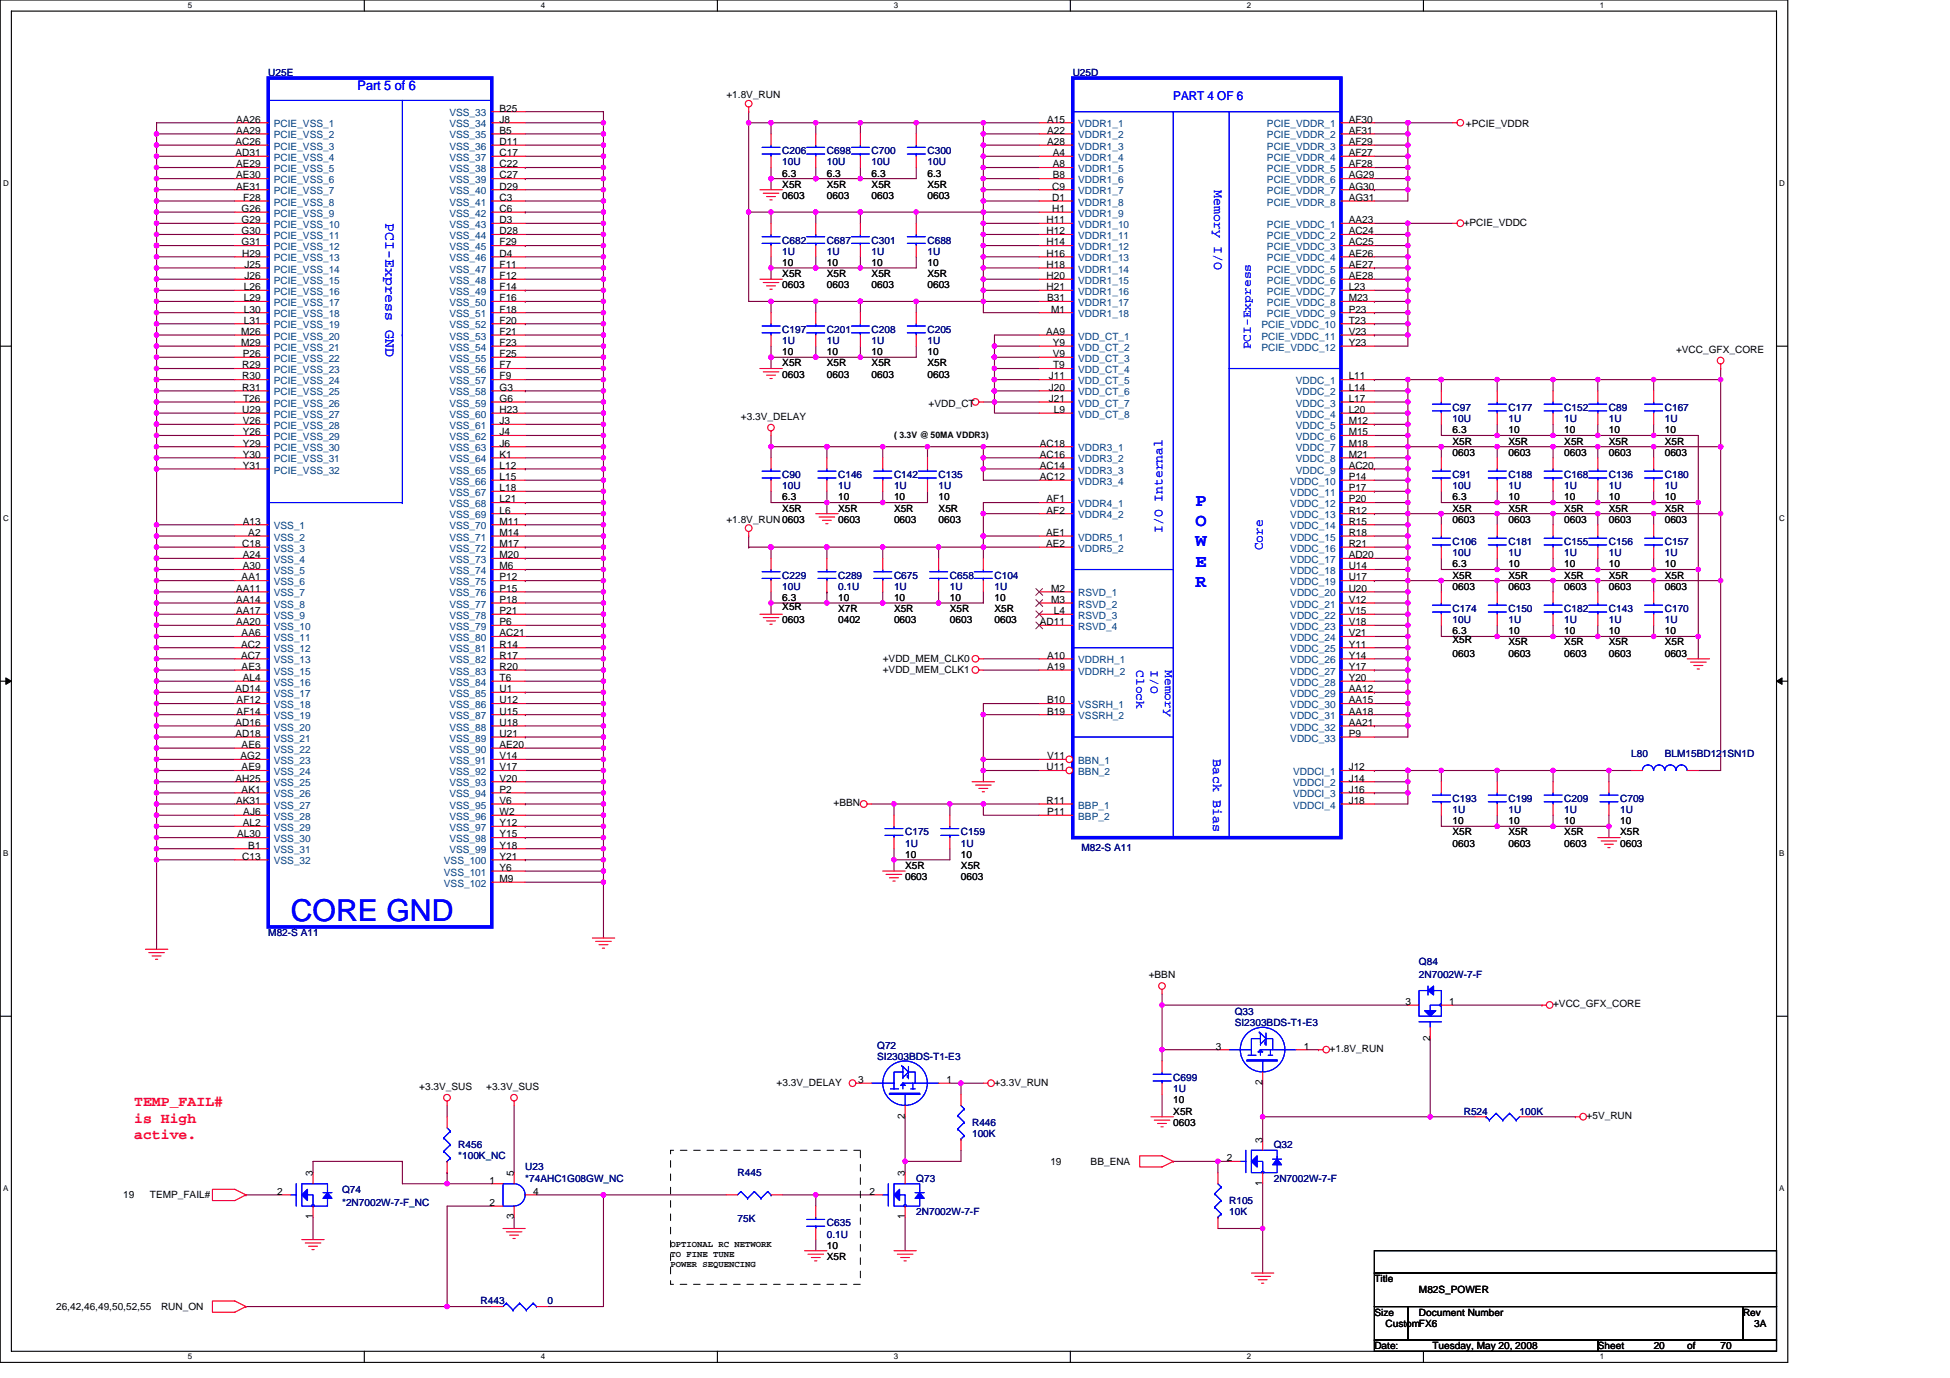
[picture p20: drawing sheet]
<svg xmlns="http://www.w3.org/2000/svg" width="297mm" height="210mm" viewBox="0 0 297 210" stroke-linecap="round" stroke-linejoin="round" font-family="sans-serif">
<defs><g id="words">
<text font-size="4.6" fill="#00f" x="44.3" y="140.3">CORE GND</text>
<g font-size="2.7" fill="#00f">
<text x="182.1" y="77.1">P</text>
<text x="182.1" y="80.2">O</text>
<text x="182.1" y="83.3">W</text>
<text x="182.1" y="86.3">E</text>
<text x="182.1" y="89.4">R</text>
</g>
<text font-size="2.2" fill="#00f" x="58.7" y="34" transform="rotate(90 58.7 34)">PCI-Express GND</text>
<g font-size="2.2" fill="#f00">
<text x="20.4" y="168.6">TEMP_FAIL#</text>
<text x="20.4" y="171.1">is High</text>
<text x="20.4" y="173.5">active.</text>
</g>
<g font-size="2" fill="#00f">
<text x="54.5" y="13.7">Part 5 of 6</text>
<text x="185" y="28.9" transform="rotate(90 185 28.9)">Memory I/O</text>
<text x="177.1" y="81.2" transform="rotate(-90 177.1 81.2)">I/O Internal</text>
<text x="192.4" y="83.9" transform="rotate(-90 192.4 83.9)">Core</text>
<text x="184.8" y="115.7" transform="rotate(90 184.8 115.7)">Back Bias</text>
</g>
<g font-size="1.9" fill="#00f">
<text x="178.7" y="15.3">PART 4 OF 6</text>
<text x="190.5" y="53.3" transform="rotate(-90 190.5 53.3)">PCI-Express</text>
<text x="173.1" y="102.1" transform="rotate(90 173.1 102.1)">Clock</text>
<text x="175.3" y="102.1" transform="rotate(90 175.3 102.1)">I/O</text>
<text x="177.5" y="102.1" transform="rotate(90 177.5 102.1)">Memory</text>
</g>
<g font-size="1.5" fill="#000080">
<text x="40.9" y="11.6">U25E</text>
<text x="163.4" y="11.6">U25D</text>
<text x="119.2" y="23.5">C206</text>
<text x="126" y="23.5">C698</text>
<text x="132.8" y="23.5">C700</text>
<text x="141.3" y="23.5">C300</text>
<text x="119.2" y="25.2">10U</text>
<text x="126" y="25.2">10U</text>
<text x="132.8" y="25.2">10U</text>
<text x="141.3" y="25.2">10U</text>
<text x="119.2" y="37.1">C682</text>
<text x="119.2" y="38.8">1U</text>
<text x="126" y="37.1">C687</text>
<text x="126" y="38.8">1U</text>
<text x="132.8" y="37.1">C301</text>
<text x="132.8" y="38.8">1U</text>
<text x="141.3" y="37.1">C688</text>
<text x="141.3" y="38.8">1U</text>
<text x="119.2" y="50.7">C197</text>
<text x="119.2" y="52.4">1U</text>
<text x="126" y="50.7">C201</text>
<text x="126" y="52.4">1U</text>
<text x="132.8" y="50.7">C208</text>
<text x="132.8" y="52.4">1U</text>
<text x="141.3" y="50.7">C205</text>
<text x="141.3" y="52.4">1U</text>
<text x="221.3" y="62.6">C97</text>
<text x="221.3" y="64.3">10U</text>
<text x="229.8" y="62.6">C177</text>
<text x="229.8" y="64.3">1U</text>
<text x="238.3" y="62.6">C152</text>
<text x="238.3" y="64.3">1U</text>
<text x="245.1" y="62.6">C89</text>
<text x="245.1" y="64.3">1U</text>
<text x="253.6" y="62.6">C167</text>
<text x="253.6" y="64.3">1U</text>
<text x="119.2" y="72.8">C90</text>
<text x="119.2" y="74.5">10U</text>
<text x="127.7" y="72.8">C146</text>
<text x="127.7" y="74.5">1U</text>
<text x="136.2" y="72.8">C142</text>
<text x="136.2" y="74.5">1U</text>
<text x="143" y="72.8">C135</text>
<text x="143" y="74.5">1U</text>
<text x="221.3" y="72.8">C91</text>
<text x="221.3" y="74.5">10U</text>
<text x="229.8" y="72.8">C188</text>
<text x="229.8" y="74.5">1U</text>
<text x="238.3" y="72.8">C168</text>
<text x="238.3" y="74.5">1U</text>
<text x="245.1" y="72.8">C136</text>
<text x="245.1" y="74.5">1U</text>
<text x="253.6" y="72.8">C180</text>
<text x="253.6" y="74.5">1U</text>
<text x="221.3" y="83.1">C106</text>
<text x="229.8" y="83.1">C181</text>
<text x="238.3" y="83.1">C155</text>
<text x="245.1" y="83.1">C156</text>
<text x="253.6" y="83.1">C157</text>
<text x="119.2" y="88.2">C229</text>
<text x="119.2" y="89.9">10U</text>
<text x="127.7" y="88.2">C289</text>
<text x="127.7" y="89.9">0.1U</text>
<text x="136.2" y="88.2">C675</text>
<text x="136.2" y="89.9">1U</text>
<text x="144.7" y="88.2">C658</text>
<text x="144.7" y="89.9">1U</text>
<text x="151.5" y="88.2">C104</text>
<text x="151.5" y="89.9">1U</text>
<text x="221.3" y="84.8">10U</text>
<text x="229.8" y="84.8">1U</text>
<text x="238.3" y="84.8">1U</text>
<text x="245.1" y="84.8">1U</text>
<text x="253.6" y="84.8">1U</text>
<text x="221.3" y="93.3">C174</text>
<text x="221.3" y="95">10U</text>
<text x="229.8" y="93.3">C150</text>
<text x="229.8" y="95">1U</text>
<text x="238.3" y="93.3">C182</text>
<text x="238.3" y="95">1U</text>
<text x="245.1" y="93.3">C143</text>
<text x="245.1" y="95">1U</text>
<text x="253.6" y="93.3">C170</text>
<text x="253.6" y="95">1U</text>
<text x="248.5" y="115.4">L80</text>
<text x="253.6" y="115.4">BLM15BD121SN1D</text>
<text x="221.3" y="122.2">C193</text>
<text x="221.3" y="123.9">1U</text>
<text x="229.8" y="122.2">C199</text>
<text x="229.8" y="123.9">1U</text>
<text x="238.3" y="122.2">C209</text>
<text x="238.3" y="123.9">1U</text>
<text x="246.8" y="122.2">C709</text>
<text x="246.8" y="123.9">1U</text>
<text x="137.9" y="127.3">C175</text>
<text x="137.9" y="129">1U</text>
<text x="146.4" y="127.3">C159</text>
<text x="146.4" y="129">1U</text>
<text x="164.8" y="129.7">M82-S A11</text>
<text x="40.9" y="142.6">M82-S A11</text>
<text x="216.2" y="147">Q84</text>
<text x="216.2" y="149.1">2N7002W-7-F</text>
<text x="188.1" y="154.7">Q33</text>
<text x="133.6" y="159.8">Q72</text>
<text x="133.6" y="161.5">SI2303BDS-T1-E3</text>
<text x="188.1" y="156.4">SI2303BDS-T1-E3</text>
<text x="178.7" y="164.7">C699</text>
<text x="178.7" y="166.4">1U</text>
<text x="148.1" y="171.6">R446</text>
<text x="148.1" y="173.2">100K</text>
<text x="223" y="169.8">R524</text>
<text x="231.5" y="169.8">100K</text>
<text x="69.8" y="174.9">R456</text>
<text x="69.8" y="176.7">*100K_NC</text>
<text x="80" y="178.4">U23</text>
<text x="112.3" y="179.2">R445</text>
<text x="194" y="174.9">Q32</text>
<text x="52.1" y="181.8">Q74</text>
<text x="52.1" y="183.8">*2N7002W-7-F_NC</text>
<text x="80" y="180.1">*74AHC1G08GW_NC</text>
<text x="139.6" y="180.1">Q73</text>
<text x="139.6" y="185.2">2N7002W-7-F</text>
<text x="187.2" y="183.5">R105</text>
<text x="187.2" y="185.2">10K</text>
<text x="194" y="180.1">2N7002W-7-F</text>
<text x="112.3" y="186.2">75K</text>
<text x="126" y="186.9">C635</text>
<text x="126" y="188.6">0.1U</text>
<text x="73.2" y="198.8">R443</text>
<text x="83.4" y="198.8">0</text>
</g>
<g font-size="1.5" fill="#004080">
<text x="68.5" y="17.7">VSS_33</text>
<text x="41.7" y="19.4">PCIE_VSS_1</text>
<text x="41.7" y="21.1">PCIE_VSS_2</text>
<text x="41.7" y="22.8">PCIE_VSS_3</text>
<text x="68.5" y="21.1">VSS_35</text>
<text x="68.5" y="22.8">VSS_36</text>
<text x="68.5" y="19.4">VSS_34</text>
<text x="164.2" y="19.4">VDDR1_1</text>
<text x="164.2" y="21.1">VDDR1_2</text>
<text x="164.2" y="22.8">VDDR1_3</text>
<text x="193" y="21.1">PCIE_VDDR_2</text>
<text x="193" y="19.4">PCIE_VDDR_1</text>
<text x="193" y="22.8">PCIE_VDDR_3</text>
<text x="41.7" y="24.5">PCIE_VSS_4</text>
<text x="41.7" y="26.2">PCIE_VSS_5</text>
<text x="41.7" y="27.9">PCIE_VSS_6</text>
<text x="41.7" y="29.6">PCIE_VSS_7</text>
<text x="68.5" y="24.5">VSS_37</text>
<text x="68.5" y="26.2">VSS_38</text>
<text x="68.5" y="27.9">VSS_39</text>
<text x="68.5" y="29.6">VSS_40</text>
<text x="164.2" y="24.5">VDDR1_4</text>
<text x="164.2" y="26.2">VDDR1_5</text>
<text x="164.2" y="27.9">VDDR1_6</text>
<text x="164.2" y="29.6">VDDR1_7</text>
<text x="193" y="26.2">PCIE_VDDR_5</text>
<text x="193" y="24.5">PCIE_VDDR_4</text>
<text x="193" y="27.9">PCIE_VDDR_6</text>
<text x="193" y="29.6">PCIE_VDDR_7</text>
<text x="41.7" y="31.3">PCIE_VSS_8</text>
<text x="41.7" y="33">PCIE_VSS_9</text>
<text x="41.7" y="34.7">PCIE_VSS_10</text>
<text x="68.5" y="31.3">VSS_41</text>
<text x="68.5" y="33">VSS_42</text>
<text x="68.5" y="34.7">VSS_43</text>
<text x="164.2" y="31.3">VDDR1_8</text>
<text x="164.2" y="33">VDDR1_9</text>
<text x="164.2" y="34.7">VDDR1_10</text>
<text x="193" y="34.7">PCIE_VDDC_1</text>
<text x="193" y="31.3">PCIE_VDDR_8</text>
<text x="41.7" y="36.4">PCIE_VSS_11</text>
<text x="41.7" y="38.1">PCIE_VSS_12</text>
<text x="41.7" y="39.8">PCIE_VSS_13</text>
<text x="41.7" y="41.5">PCIE_VSS_14</text>
<text x="68.5" y="38.1">VSS_45</text>
<text x="68.5" y="39.8">VSS_46</text>
<text x="68.5" y="41.5">VSS_47</text>
<text x="68.5" y="36.4">VSS_44</text>
<text x="164.2" y="36.4">VDDR1_11</text>
<text x="164.2" y="38.1">VDDR1_12</text>
<text x="164.2" y="39.8">VDDR1_13</text>
<text x="164.2" y="41.5">VDDR1_14</text>
<text x="193" y="36.4">PCIE_VDDC_2</text>
<text x="193" y="38.1">PCIE_VDDC_3</text>
<text x="193" y="39.8">PCIE_VDDC_4</text>
<text x="193" y="41.5">PCIE_VDDC_5</text>
<text x="41.7" y="43.2">PCIE_VSS_15</text>
<text x="41.7" y="46.6">PCIE_VSS_17</text>
<text x="41.7" y="44.9">PCIE_VSS_16</text>
<text x="68.5" y="43.2">VSS_48</text>
<text x="68.5" y="44.9">VSS_49</text>
<text x="68.5" y="46.6">VSS_50</text>
<text x="164.2" y="43.2">VDDR1_15</text>
<text x="164.2" y="44.9">VDDR1_16</text>
<text x="164.2" y="46.6">VDDR1_17</text>
<text x="193" y="43.2">PCIE_VDDC_6</text>
<text x="193" y="44.9">PCIE_VDDC_7</text>
<text x="193" y="46.6">PCIE_VDDC_8</text>
<text x="41.7" y="53.4">PCIE_VSS_21</text>
<text x="41.7" y="51.8">PCIE_VSS_20</text>
<text x="41.7" y="50">PCIE_VSS_19</text>
<text x="41.7" y="48.3">PCIE_VSS_18</text>
<text x="68.5" y="48.3">VSS_51</text>
<text x="68.5" y="50">VSS_52</text>
<text x="68.5" y="51.8">VSS_53</text>
<text x="68.5" y="53.4">VSS_54</text>
<text x="164.2" y="48.3">VDDR1_18</text>
<text x="164.2" y="51.8">VDD_CT_1</text>
<text x="164.2" y="53.4">VDD_CT_2</text>
<text x="192.1" y="50">PCIE_VDDC_10</text>
<text x="192.1" y="51.8">PCIE_VDDC_11</text>
<text x="192.1" y="53.4">PCIE_VDDC_12</text>
<text x="193" y="48.3">PCIE_VDDC_9</text>
<text x="41.7" y="55.1">PCIE_VSS_22</text>
<text x="41.7" y="58.5">PCIE_VSS_24</text>
<text x="41.7" y="56.9">PCIE_VSS_23</text>
<text x="68.5" y="56.9">VSS_56</text>
<text x="68.5" y="58.5">VSS_57</text>
<text x="68.5" y="55.1">VSS_55</text>
<text x="164.2" y="55.1">VDD_CT_3</text>
<text x="164.2" y="56.9">VDD_CT_4</text>
<text x="164.2" y="58.5">VDD_CT_5</text>
<text x="197.4" y="58.5">VDDC_1</text>
<text x="41.7" y="60.3">PCIE_VSS_25</text>
<text x="41.7" y="65.4">PCIE_VSS_28</text>
<text x="41.7" y="63.6">PCIE_VSS_27</text>
<text x="41.7" y="62">PCIE_VSS_26</text>
<text x="68.5" y="60.3">VSS_58</text>
<text x="68.5" y="62">VSS_59</text>
<text x="68.5" y="63.6">VSS_60</text>
<text x="68.5" y="65.4">VSS_61</text>
<text x="164.2" y="60.3">VDD_CT_6</text>
<text x="164.2" y="62">VDD_CT_7</text>
<text x="164.2" y="63.6">VDD_CT_8</text>
<text x="197.4" y="60.3">VDDC_2</text>
<text x="197.4" y="62">VDDC_3</text>
<text x="197.4" y="63.6">VDDC_4</text>
<text x="197.4" y="65.4">VDDC_5</text>
<text x="41.7" y="70.5">PCIE_VSS_31</text>
<text x="41.7" y="68.8">PCIE_VSS_30</text>
<text x="41.7" y="67.1">PCIE_VSS_29</text>
<text x="68.5" y="68.8">VSS_63</text>
<text x="68.5" y="70.5">VSS_64</text>
<text x="68.5" y="67.1">VSS_62</text>
<text x="164.2" y="68.8">VDDR3_1</text>
<text x="164.2" y="70.5">VDDR3_2</text>
<text x="197.4" y="67.1">VDDC_6</text>
<text x="197.4" y="68.8">VDDC_7</text>
<text x="197.4" y="70.5">VDDC_8</text>
<text x="41.7" y="72.2">PCIE_VSS_32</text>
<text x="68.5" y="72.2">VSS_65</text>
<text x="68.5" y="73.9">VSS_66</text>
<text x="68.5" y="75.6">VSS_67</text>
<text x="68.5" y="77.3">VSS_68</text>
<text x="164.2" y="72.2">VDDR3_3</text>
<text x="164.2" y="73.9">VDDR3_4</text>
<text x="164.2" y="77.3">VDDR4_1</text>
<text x="196.6" y="73.9">VDDC_10</text>
<text x="196.6" y="75.6">VDDC_11</text>
<text x="196.6" y="77.3">VDDC_12</text>
<text x="197.4" y="72.2">VDDC_9</text>
<text x="41.7" y="80.7">VSS_1</text>
<text x="41.7" y="82.4">VSS_2</text>
<text x="68.5" y="79">VSS_69</text>
<text x="68.5" y="80.7">VSS_70</text>
<text x="68.5" y="82.4">VSS_71</text>
<text x="164.2" y="82.4">VDDR5_1</text>
<text x="164.2" y="79">VDDR4_2</text>
<text x="196.6" y="79">VDDC_13</text>
<text x="196.6" y="80.7">VDDC_14</text>
<text x="196.6" y="82.4">VDDC_15</text>
<text x="41.7" y="85.8">VSS_4</text>
<text x="41.7" y="87.5">VSS_5</text>
<text x="41.7" y="89.2">VSS_6</text>
<text x="41.7" y="84.1">VSS_3</text>
<text x="68.5" y="84.1">VSS_72</text>
<text x="68.5" y="85.8">VSS_73</text>
<text x="68.5" y="87.5">VSS_74</text>
<text x="68.5" y="89.2">VSS_75</text>
<text x="164.2" y="84.1">VDDR5_2</text>
<text x="196.6" y="84.1">VDDC_16</text>
<text x="196.6" y="85.8">VDDC_17</text>
<text x="196.6" y="87.5">VDDC_18</text>
<text x="196.6" y="89.2">VDDC_19</text>
<text x="41.7" y="90.9">VSS_7</text>
<text x="41.7" y="92.6">VSS_8</text>
<text x="41.7" y="94.3">VSS_9</text>
<text x="41.7" y="96">VSS_10</text>
<text x="68.5" y="94.3">VSS_78</text>
<text x="68.5" y="96">VSS_79</text>
<text x="68.5" y="90.9">VSS_76</text>
<text x="68.5" y="92.6">VSS_77</text>
<text x="164.2" y="94.3">RSVD_3</text>
<text x="164.2" y="92.6">RSVD_2</text>
<text x="164.2" y="90.9">RSVD_1</text>
<text x="164.2" y="96">RSVD_4</text>
<text x="196.6" y="90.9">VDDC_20</text>
<text x="196.6" y="92.6">VDDC_21</text>
<text x="196.6" y="94.3">VDDC_22</text>
<text x="196.6" y="96">VDDC_23</text>
<text x="41.7" y="97.7">VSS_11</text>
<text x="41.7" y="101.1">VSS_13</text>
<text x="41.7" y="99.4">VSS_12</text>
<text x="68.5" y="97.7">VSS_80</text>
<text x="68.5" y="99.4">VSS_81</text>
<text x="68.5" y="101.1">VSS_82</text>
<text x="164.2" y="101.1">VDDRH_1</text>
<text x="196.6" y="97.7">VDDC_24</text>
<text x="196.6" y="99.4">VDDC_25</text>
<text x="196.6" y="101.1">VDDC_26</text>
<text x="41.7" y="102.8">VSS_15</text>
<text x="41.7" y="104.5">VSS_16</text>
<text x="41.7" y="106.2">VSS_17</text>
<text x="41.7" y="107.9">VSS_18</text>
<text x="68.5" y="102.8">VSS_83</text>
<text x="68.5" y="104.5">VSS_84</text>
<text x="68.5" y="106.2">VSS_85</text>
<text x="68.5" y="107.9">VSS_86</text>
<text x="164.2" y="102.8">VDDRH_2</text>
<text x="164.2" y="107.9">VSSRH_1</text>
<text x="196.6" y="102.8">VDDC_27</text>
<text x="196.6" y="104.5">VDDC_28</text>
<text x="196.6" y="106.2">VDDC_29</text>
<text x="196.6" y="107.9">VDDC_30</text>
<text x="41.7" y="111.3">VSS_20</text>
<text x="41.7" y="113">VSS_21</text>
<text x="41.7" y="109.6">VSS_19</text>
<text x="68.5" y="109.6">VSS_87</text>
<text x="68.5" y="111.3">VSS_88</text>
<text x="68.5" y="113">VSS_89</text>
<text x="164.2" y="109.6">VSSRH_2</text>
<text x="196.6" y="109.6">VDDC_31</text>
<text x="196.6" y="111.3">VDDC_32</text>
<text x="196.6" y="113">VDDC_33</text>
<text x="41.7" y="114.7">VSS_22</text>
<text x="41.7" y="119.8">VSS_25</text>
<text x="41.7" y="118.1">VSS_24</text>
<text x="41.7" y="116.4">VSS_23</text>
<text x="68.5" y="114.7">VSS_90</text>
<text x="68.5" y="116.4">VSS_91</text>
<text x="68.5" y="118.1">VSS_92</text>
<text x="68.5" y="119.8">VSS_93</text>
<text x="164.2" y="118.1">BBN_2</text>
<text x="164.2" y="116.4">BBN_1</text>
<text x="197" y="118.1">VDDCI_1</text>
<text x="197" y="119.8">VDDCI_2</text>
<text x="41.7" y="121.5">VSS_26</text>
<text x="41.7" y="123.2">VSS_27</text>
<text x="41.7" y="124.9">VSS_28</text>
<text x="68.5" y="121.5">VSS_94</text>
<text x="68.5" y="123.2">VSS_95</text>
<text x="68.5" y="124.9">VSS_96</text>
<text x="164.2" y="124.9">BBP_2</text>
<text x="164.2" y="123.2">BBP_1</text>
<text x="197" y="121.5">VDDCI_3</text>
<text x="197" y="123.2">VDDCI_4</text>
<text x="41.7" y="130">VSS_31</text>
<text x="41.7" y="131.7">VSS_32</text>
<text x="41.7" y="126.6">VSS_29</text>
<text x="41.7" y="128.3">VSS_30</text>
<text x="67.6" y="131.7">VSS_100</text>
<text x="68.5" y="126.6">VSS_97</text>
<text x="68.5" y="128.3">VSS_98</text>
<text x="68.5" y="130">VSS_99</text>
<text x="67.6" y="133.4">VSS_101</text>
<text x="67.6" y="135.1">VSS_102</text>
</g>
<g font-size="1.5">
<text x="76.1" y="17">B25</text>
<text x="110.7" y="15">+1.8V_RUN</text>
<text x="35.9" y="22.1">AC26</text>
<text x="35.9" y="23.8">AD31</text>
<text x="36" y="18.7">AA26</text>
<text x="36" y="20.4">AA29</text>
<text x="76.1" y="20.4">B5</text>
<text x="76.1" y="22.1">D11</text>
<text x="76.1" y="23.8">C17</text>
<text x="76.1" y="18.7">J8</text>
<text x="159.5" y="18.7">A15</text>
<text x="159.5" y="20.4">A22</text>
<text x="159.5" y="22.1">A28</text>
<text x="160.4" y="23.8">A4</text>
<text x="205.4" y="20.4">AF31</text>
<text x="205.4" y="18.7">AF30</text>
<text x="205.4" y="23.8">AF27</text>
<text x="205.4" y="22.1">AF29</text>
<text x="223.3" y="19.4">+PCIE_VDDR</text>
<text x="36" y="25.5">AE29</text>
<text x="36" y="27.2">AE30</text>
<text x="36" y="28.9">AE31</text>
<text x="76.1" y="25.5">C22</text>
<text x="76.1" y="27.2">C27</text>
<text x="76.1" y="28.9">D29</text>
<text x="119.2" y="26.9">6.3</text>
<text x="119.2" y="28.6">X5R</text>
<text x="126" y="26.9">6.3</text>
<text x="126" y="28.6">X5R</text>
<text x="132.8" y="26.9">6.3</text>
<text x="132.8" y="28.6">X5R</text>
<text x="141.3" y="26.9">6.3</text>
<text x="141.3" y="28.6">X5R</text>
<text x="160.3" y="28.9">C9</text>
<text x="160.4" y="25.5">A8</text>
<text x="160.4" y="27.2">B8</text>
<text x="205.4" y="25.5">AF28</text>
<text x="205.4" y="27.2">AG29</text>
<text x="205.4" y="28.9">AG30</text>
<text x="36.8" y="32.3">G26</text>
<text x="36.8" y="34">G29</text>
<text x="36.8" y="35.7">G30</text>
<text x="37.1" y="30.6">F28</text>
<text x="76.1" y="30.6">C3</text>
<text x="76.1" y="32.3">C6</text>
<text x="76.1" y="34">D3</text>
<text x="76.1" y="35.7">D28</text>
<text x="119.2" y="30.3">0603</text>
<text x="126" y="30.3">0603</text>
<text x="132.8" y="30.3">0603</text>
<text x="141.3" y="30.3">0603</text>
<text x="159.4" y="34">H11</text>
<text x="159.4" y="35.7">H12</text>
<text x="160.3" y="30.6">D1</text>
<text x="160.3" y="32.3">H1</text>
<text x="205.4" y="34">AA23</text>
<text x="205.4" y="35.7">AC24</text>
<text x="205.4" y="30.6">AG31</text>
<text x="223" y="34.4">+PCIE_VDDC</text>
<text x="36.8" y="37.4">G31</text>
<text x="36.9" y="39.1">H29</text>
<text x="37.2" y="40.8">J25</text>
<text x="76.1" y="37.4">F29</text>
<text x="76.1" y="39.1">D4</text>
<text x="76.1" y="40.8">F11</text>
<text x="119.2" y="40.5">10</text>
<text x="126" y="40.5">10</text>
<text x="132.8" y="40.5">10</text>
<text x="141.3" y="40.5">10</text>
<text x="159.4" y="37.4">H14</text>
<text x="159.4" y="39.1">H16</text>
<text x="159.4" y="40.8">H18</text>
<text x="205.4" y="37.4">AC25</text>
<text x="205.4" y="39.1">AE26</text>
<text x="205.4" y="40.8">AE27</text>
<text x="37.1" y="47.6">L30</text>
<text x="37.1" y="45.9">L29</text>
<text x="37.1" y="44.2">L26</text>
<text x="37.2" y="42.5">J26</text>
<text x="76.1" y="42.5">F12</text>
<text x="76.1" y="44.2">F14</text>
<text x="76.1" y="45.9">F16</text>
<text x="76.1" y="47.6">F18</text>
<text x="119.2" y="42.2">X5R</text>
<text x="119.2" y="43.9">0603</text>
<text x="126" y="42.2">X5R</text>
<text x="126" y="43.9">0603</text>
<text x="132.8" y="42.2">X5R</text>
<text x="132.8" y="43.9">0603</text>
<text x="141.3" y="42.2">X5R</text>
<text x="141.3" y="43.9">0603</text>
<text x="159.4" y="42.5">H20</text>
<text x="159.4" y="44.2">H21</text>
<text x="159.5" y="45.9">B31</text>
<text x="160.1" y="47.6">M1</text>
<text x="205.4" y="42.5">AE28</text>
<text x="205.4" y="44.2">L23</text>
<text x="205.4" y="45.9">M23</text>
<text x="205.4" y="47.6">P23</text>
<text x="36.7" y="52.7">M29</text>
<text x="36.7" y="51">M26</text>
<text x="37.1" y="49.3">L31</text>
<text x="76.1" y="49.3">F20</text>
<text x="76.1" y="51">F21</text>
<text x="76.1" y="52.7">F23</text>
<text x="159.3" y="51">AA9</text>
<text x="160.4" y="52.7">Y9</text>
<text x="205.4" y="49.3">T23</text>
<text x="205.4" y="51">V23</text>
<text x="205.4" y="52.7">Y23</text>
<text x="255.3" y="53.8">+VCC_GFX_CORE</text>
<text x="36.9" y="57.8">R30</text>
<text x="36.9" y="56.1">R29</text>
<text x="36.9" y="59.5">R31</text>
<text x="37" y="54.4">P26</text>
<text x="76.1" y="56.1">F7</text>
<text x="76.1" y="59.5">G3</text>
<text x="76.1" y="57.8">F9</text>
<text x="76.1" y="54.4">F25</text>
<text x="119.2" y="54.1">10</text>
<text x="119.2" y="55.8">X5R</text>
<text x="119.2" y="57.5">0603</text>
<text x="126" y="54.1">10</text>
<text x="126" y="55.8">X5R</text>
<text x="126" y="57.5">0603</text>
<text x="132.8" y="54.1">10</text>
<text x="132.8" y="55.8">X5R</text>
<text x="132.8" y="57.5">0603</text>
<text x="141.3" y="54.1">10</text>
<text x="141.3" y="55.8">X5R</text>
<text x="141.3" y="57.5">0603</text>
<text x="159.8" y="57.8">J11</text>
<text x="159.8" y="59.5">J20</text>
<text x="160.4" y="54.4">V9</text>
<text x="160.4" y="56.1">T9</text>
<text x="205.4" y="57.8">L11</text>
<text x="205.4" y="59.5">L14</text>
<text x="36.9" y="62.9">U29</text>
<text x="37" y="64.6">V26</text>
<text x="37" y="61.2">T26</text>
<text x="76.1" y="61.2">G6</text>
<text x="76.1" y="62.9">H23</text>
<text x="76.1" y="64.6">J3</text>
<text x="112.9" y="64">+3.3V_DELAY</text>
<text x="141.5" y="62">+VDD_CT</text>
<text x="159.8" y="61.2">J21</text>
<text x="160.5" y="62.9">L9</text>
<text x="205.4" y="61.2">L17</text>
<text x="205.4" y="62.9">L20</text>
<text x="205.4" y="64.6">M12</text>
<text x="37" y="69.7">Y30</text>
<text x="37" y="68.1">Y29</text>
<text x="37" y="66.3">Y26</text>
<text x="37" y="71.4">Y31</text>
<text x="76.1" y="68.1">J6</text>
<text x="76.1" y="69.7">K1</text>
<text x="76.1" y="71.4">L12</text>
<text x="76.1" y="66.3">J4</text>
<text x="158.4" y="68.1">AC18</text>
<text x="158.4" y="69.7">AC16</text>
<text x="158.4" y="71.4">AC14</text>
<text x="205.4" y="66.3">M15</text>
<text x="205.4" y="68.1">M18</text>
<text x="205.4" y="69.7">M21</text>
<text x="205.4" y="71.4">AC20</text>
<text x="221.3" y="66">6.3</text>
<text x="221.3" y="67.7">X5R</text>
<text x="221.3" y="69.4">0603</text>
<text x="229.8" y="66">10</text>
<text x="229.8" y="67.7">X5R</text>
<text x="229.8" y="69.4">0603</text>
<text x="238.3" y="66">10</text>
<text x="238.3" y="67.7">X5R</text>
<text x="238.3" y="69.4">0603</text>
<text x="245.1" y="66">10</text>
<text x="245.1" y="67.7">X5R</text>
<text x="245.1" y="69.4">0603</text>
<text x="253.6" y="66">10</text>
<text x="253.6" y="67.7">X5R</text>
<text x="253.6" y="69.4">0603</text>
<text x="76.1" y="73.2">L15</text>
<text x="76.1" y="74.8">L18</text>
<text x="76.1" y="76.6">L21</text>
<text x="119.2" y="76.2">6.3</text>
<text x="119.2" y="78">X5R</text>
<text x="127.7" y="76.2">10</text>
<text x="127.7" y="78">X5R</text>
<text x="136.2" y="76.2">10</text>
<text x="136.2" y="78">X5R</text>
<text x="143" y="76.2">10</text>
<text x="143" y="78">X5R</text>
<text x="158.4" y="73.2">AC12</text>
<text x="159.4" y="76.6">AF1</text>
<text x="205.4" y="73.2">P14</text>
<text x="205.4" y="74.8">P17</text>
<text x="205.4" y="76.6">P20</text>
<text x="221.3" y="76.2">6.3</text>
<text x="221.3" y="78">X5R</text>
<text x="229.8" y="76.2">10</text>
<text x="229.8" y="78">X5R</text>
<text x="238.3" y="76.2">10</text>
<text x="238.3" y="78">X5R</text>
<text x="245.1" y="76.2">10</text>
<text x="245.1" y="78">X5R</text>
<text x="253.6" y="76.2">10</text>
<text x="253.6" y="78">X5R</text>
<text x="36.9" y="83.4">C18</text>
<text x="37" y="79.9">A13</text>
<text x="37.8" y="81.7">A2</text>
<text x="76.1" y="78.3">L6</text>
<text x="76.1" y="79.9">M11</text>
<text x="76.1" y="81.7">M14</text>
<text x="76.1" y="83.4">M17</text>
<text x="110.7" y="79.7">+1.8V_RUN 0603</text>
<text x="127.7" y="79.7">0603</text>
<text x="136.2" y="79.7">0603</text>
<text x="143" y="79.7">0603</text>
<text x="159.3" y="83.4">AE2</text>
<text x="159.3" y="81.7">AE1</text>
<text x="159.4" y="78.3">AF2</text>
<text x="205.4" y="78.3">R12</text>
<text x="205.4" y="79.9">R15</text>
<text x="205.4" y="81.7">R18</text>
<text x="205.4" y="83.4">R21</text>
<text x="221.3" y="79.7">0603</text>
<text x="229.8" y="79.7">0603</text>
<text x="238.3" y="79.7">0603</text>
<text x="245.1" y="79.7">0603</text>
<text x="253.6" y="79.7">0603</text>
<text x="36.8" y="88.5">AA1</text>
<text x="37" y="85.1">A24</text>
<text x="37" y="86.8">A30</text>
<text x="76.1" y="85.1">M20</text>
<text x="76.1" y="86.8">M6</text>
<text x="76.1" y="88.5">P12</text>
<text x="205.4" y="85.1">AD20</text>
<text x="205.4" y="86.8">U14</text>
<text x="205.4" y="88.5">U17</text>
<text x="221.3" y="86.5">6.3</text>
<text x="221.3" y="88.2">X5R</text>
<text x="221.3" y="89.9">0603</text>
<text x="229.8" y="86.5">10</text>
<text x="229.8" y="88.2">X5R</text>
<text x="229.8" y="89.9">0603</text>
<text x="238.3" y="86.5">10</text>
<text x="238.3" y="88.2">X5R</text>
<text x="238.3" y="89.9">0603</text>
<text x="245.1" y="86.5">10</text>
<text x="245.1" y="88.2">X5R</text>
<text x="245.1" y="89.9">0603</text>
<text x="253.6" y="86.5">10</text>
<text x="253.6" y="88.2">X5R</text>
<text x="253.6" y="89.9">0603</text>
<text x="36" y="90.2">AA11</text>
<text x="36" y="91.9">AA14</text>
<text x="36" y="93.6">AA17</text>
<text x="36" y="95.3">AA20</text>
<text x="76.1" y="93.6">P21</text>
<text x="76.1" y="95.3">P6</text>
<text x="76.1" y="90.2">P15</text>
<text x="76.1" y="91.9">P18</text>
<text x="119.2" y="91.6">6.3</text>
<text x="119.2" y="92.9">X5R</text>
<text x="119.2" y="95">0603</text>
<text x="127.7" y="91.6">10</text>
<text x="127.7" y="93.3">X7R</text>
<text x="127.7" y="95">0402</text>
<text x="136.2" y="91.6">10</text>
<text x="136.2" y="93.3">X5R</text>
<text x="136.2" y="95">0603</text>
<text x="144.7" y="91.6">10</text>
<text x="144.7" y="93.3">X5R</text>
<text x="144.7" y="95">0603</text>
<text x="151.5" y="91.6">10</text>
<text x="151.5" y="93.3">X5R</text>
<text x="151.5" y="95">0603</text>
<text x="158.4" y="95.3">AD11</text>
<text x="160.1" y="91.9">M3</text>
<text x="160.1" y="90.2">M2</text>
<text x="160.5" y="93.6">L4</text>
<text x="205.4" y="90.2">U20</text>
<text x="205.4" y="91.9">V12</text>
<text x="205.4" y="93.6">V15</text>
<text x="205.4" y="95.3">V18</text>
<text x="36.7" y="100.4">AC7</text>
<text x="36.7" y="98.7">AC2</text>
<text x="36.8" y="97">AA6</text>
<text x="76.1" y="97">AC21</text>
<text x="76.1" y="98.7">R14</text>
<text x="76.1" y="100.4">R17</text>
<text x="134.5" y="100.9">+VDD_MEM_CLK0</text>
<text x="159.5" y="100.4">A10</text>
<text x="205.4" y="97">V21</text>
<text x="205.4" y="98.7">Y11</text>
<text x="205.4" y="100.4">Y14</text>
<text x="221.3" y="96.7">6.3</text>
<text x="221.3" y="98">X5R</text>
<text x="221.3" y="100.1">0603</text>
<text x="229.8" y="96.7">10</text>
<text x="229.8" y="98.4">X5R</text>
<text x="229.8" y="100.1">0603</text>
<text x="238.3" y="96.7">10</text>
<text x="238.3" y="98.4">X5R</text>
<text x="238.3" y="100.1">0603</text>
<text x="245.1" y="96.7">10</text>
<text x="245.1" y="98.4">X5R</text>
<text x="245.1" y="100.1">0603</text>
<text x="253.6" y="96.7">10</text>
<text x="253.6" y="98.4">X5R</text>
<text x="253.6" y="100.1">0603</text>
<text x="35.9" y="105.5">AD14</text>
<text x="36" y="107.2">AF12</text>
<text x="36.8" y="102.1">AE3</text>
<text x="37" y="103.8">AL4</text>
<text x="76.1" y="102.1">R20</text>
<text x="76.1" y="103.8">T6</text>
<text x="76.1" y="105.5">U1</text>
<text x="76.1" y="107.2">U12</text>
<text x="134.5" y="102.6">+VDD_MEM_CLK1</text>
<text x="159.5" y="102.1">A19</text>
<text x="159.5" y="107.2">B10</text>
<text x="205.4" y="102.1">Y17</text>
<text x="205.4" y="103.8">Y20</text>
<text x="205.4" y="105.5">AA12</text>
<text x="205.4" y="107.2">AA15</text>
<text x="35.9" y="110.6">AD16</text>
<text x="35.9" y="112.3">AD18</text>
<text x="36" y="108.9">AF14</text>
<text x="36.8" y="114">AE6</text>
<text x="76.1" y="108.9">U15</text>
<text x="76.1" y="110.6">U18</text>
<text x="76.1" y="112.3">U21</text>
<text x="76.1" y="114">AE20</text>
<text x="159.5" y="108.9">B19</text>
<text x="205.4" y="108.9">AA18</text>
<text x="205.4" y="110.6">AA21</text>
<text x="205.4" y="112.3">P9</text>
<text x="35.9" y="119.1">AH25</text>
<text x="36.6" y="115.7">AG2</text>
<text x="36.8" y="117.4">AE9</text>
<text x="76.1" y="115.7">V14</text>
<text x="76.1" y="117.4">V17</text>
<text x="76.1" y="119.1">V20</text>
<text x="159.4" y="117.4">U11</text>
<text x="159.5" y="115.7">V11</text>
<text x="205.4" y="117.4">J12</text>
<text x="205.4" y="119.1">J14</text>
<text x="36" y="122.5">AK31</text>
<text x="36.8" y="120.8">AK1</text>
<text x="37" y="125.9">AL2</text>
<text x="37.1" y="124.2">AJ6</text>
<text x="76.1" y="125.9">Y12</text>
<text x="76.1" y="120.8">P2</text>
<text x="76.1" y="122.5">V6</text>
<text x="76.1" y="124.2">W2</text>
<text x="127" y="122.9">+BBN</text>
<text x="159.4" y="122.5">R11</text>
<text x="159.5" y="124.2">P11</text>
<text x="205.4" y="120.8">J16</text>
<text x="205.4" y="122.5">J18</text>
<text x="221.3" y="125.6">10</text>
<text x="229.8" y="125.6">10</text>
<text x="238.3" y="125.6">10</text>
<text x="246.8" y="125.6">10</text>
<text x="36.1" y="127.6">AL30</text>
<text x="36.9" y="131">C13</text>
<text x="37.8" y="129.3">B1</text>
<text x="76.1" y="131">Y21</text>
<text x="76.1" y="127.6">Y15</text>
<text x="76.1" y="129.3">Y18</text>
<text x="137.9" y="130.7">10</text>
<text x="146.4" y="130.7">10</text>
<text x="221.3" y="127.3">X5R</text>
<text x="221.3" y="129">0603</text>
<text x="229.8" y="127.3">X5R</text>
<text x="229.8" y="129">0603</text>
<text x="238.3" y="127.3">X5R</text>
<text x="238.3" y="129">0603</text>
<text x="246.8" y="127.3">X5R</text>
<text x="246.8" y="129">0603</text>
<text x="76.1" y="132.7">Y6</text>
<text x="76.1" y="134.4">M9</text>
<text x="137.9" y="132.4">X5R</text>
<text x="137.9" y="134.1">0603</text>
<text x="146.4" y="132.4">X5R</text>
<text x="146.4" y="134.1">0603</text>
<text x="175" y="149.1">+BBN</text>
<text x="214.1" y="153.1">3</text>
<text x="220.7" y="153.1">1</text>
<text x="236.6" y="153.5">+VCC_GFX_CORE</text>
<text x="185.2" y="159.9">3</text>
<text x="198.6" y="159.9">1</text>
<text x="202.5" y="160.3">+1.8V_RUN</text>
<text x="217.8" y="158.6" transform="rotate(-90 217.8 158.6)">2</text>
<text x="63.9" y="166.1">+3.3V_SUS</text>
<text x="74.1" y="166.1">+3.3V_SUS</text>
<text x="118.3" y="165.4">+3.3V_DELAY</text>
<text x="130.7" y="165">3</text>
<text x="144.2" y="165">1</text>
<text x="151.5" y="165.4">+3.3V_RUN</text>
<text x="192.3" y="165.4" transform="rotate(-90 192.3 165.4)">2</text>
<text x="137.9" y="170.5" transform="rotate(-90 137.9 170.5)">2</text>
<text x="178.7" y="168.1">10</text>
<text x="178.7" y="169.8">X5R</text>
<text x="178.7" y="171.6">0603</text>
<text x="241.7" y="170.5">+5V_RUN</text>
<text x="47.7" y="179.2" transform="rotate(-90 47.7 179.2)">3</text>
<text x="78.3" y="179.2" transform="rotate(-90 78.3 179.2)">5</text>
<text x="137.9" y="179.2" transform="rotate(-90 137.9 179.2)">3</text>
<text x="160" y="177.5">19</text>
<text x="166.1" y="177.5">BB_ENA</text>
<text x="186.9" y="177">2</text>
<text x="192.3" y="174.1" transform="rotate(-90 192.3 174.1)">3</text>
<text x="18.8" y="182.6">19</text>
<text x="22.8" y="182.6">TEMP_FAIL#</text>
<text x="42.2" y="182.1">2</text>
<text x="47.7" y="185.8" transform="rotate(-90 47.7 185.8)">1</text>
<text x="74.6" y="180.4">1</text>
<text x="74.6" y="183.8">2</text>
<text x="78.3" y="185.8" transform="rotate(-90 78.3 185.8)">3</text>
<text x="81.2" y="182.1">4</text>
<text x="132.4" y="182.1">2</text>
<text x="137.9" y="185.8" transform="rotate(-90 137.9 185.8)">1</text>
<text x="192.3" y="180.7" transform="rotate(-90 192.3 180.7)">1</text>
<text x="126" y="190.3">10</text>
<text x="126" y="192">X5R</text>
<text x="209.4" y="195.4">Title</text>
<text x="216.2" y="197.1">M82S_POWER</text>
<text x="8.5" y="199.6">26,42,46,49,50,52,55</text>
<text x="24.5" y="199.6">RUN_ON</text>
<text x="209.4" y="200.5">Size</text>
<text x="211" y="202.2">CustomFX6</text>
<text x="216.2" y="200.5">Document Number</text>
<text x="265.5" y="200.5">Rev</text>
<text x="267.2" y="202.2">3A</text>
<text x="209.4" y="205.6">Date:</text>
<text x="218.2" y="205.6">Tuesday, May 20, 2008</text>
<text x="243.4" y="205.6">Sheet</text>
<text x="251.9" y="205.6">20</text>
<text x="257" y="205.6">of</text>
<text x="262.1" y="205.6">70</text>
</g>
<g font-size="1.4">
<text x="136.2" y="66.8">( 3.3V @ 50MA VDDR3)</text>
<text x="102.1" y="190">OPTIONAL RC NETWORK</text>
<text x="102.1" y="191.6">TO FINE TUNE</text>
<text x="102.1" y="193.1">POWER SEQUENCING</text>
</g>
<g font-size="1.2">
<text x="28.6" y="1.2">5</text>
<text x="82.4" y="1.2">4</text>
<text x="136.2" y="1.2">3</text>
<text x="189.9" y="1.2">2</text>
<text x="243.7" y="1.2">1</text>
<text x=".5" y="28.3">D</text>
<text x="271" y="28.3">D</text>
<text x=".5" y="79.4">C</text>
<text x="271" y="79.4">C</text>
<text x=".5" y="130.4">B</text>
<text x="271" y="130.4">B</text>
<text x=".5" y="181.5">A</text>
<text x="271" y="181.5">A</text>
<text x="28.6" y="207.2">5</text>
<text x="82.4" y="207.2">4</text>
<text x="136.2" y="207.2">3</text>
<text x="189.9" y="207.2">2</text>
<text x="243.7" y="207.2">1</text>
</g>
</g></defs>
<path d="M0 0h272.3v207.6h-272.3zM1.7 1.7h268.9v204.2h-268.9z" fill="none" stroke="#000" stroke-width=".17"/>
<g fill="#fff">
<path d="M28.6 .2h.7v1.3h-.7z"/>
<path d="M28.6 206.1h.7v1.3h-.7z"/>
</g>
<path d="M55.5 0v1.7M55.5 205.9v1.7" fill="none" stroke="#000" stroke-width=".17"/>
<g fill="#fff">
<path d="M82.4 .2h.6v1.3h-.6z"/>
<path d="M82.4 206.1h.6v1.3h-.6z"/>
</g>
<path d="M109.3 0v1.7M109.3 205.9v1.7" fill="none" stroke="#000" stroke-width=".17"/>
<g fill="#fff">
<path d="M136.2 .2h.6v1.3h-.6z"/>
<path d="M136.2 206.1h.6v1.3h-.6z"/>
</g>
<path d="M163 0v1.7M163 205.9v1.7" fill="none" stroke="#000" stroke-width=".17"/>
<g fill="#fff">
<path d="M189.9 .2h.7v1.3h-.7z"/>
<path d="M189.9 206.1h.7v1.3h-.7z"/>
</g>
<path d="M216.8 0v1.7M216.8 205.9v1.7" fill="none" stroke="#000" stroke-width=".17"/>
<g fill="#fff">
<path d="M243.7 .2h.7v1.3h-.7z"/>
<path d="M243.7 206.1h.7v1.3h-.7z"/>
<path d="M.5 27.2h.8v1.4h-.8z"/>
<path d="M271 27.2h.9v1.4h-.9z"/>
<path d="M.5 78.3h.8v1.3h-.8z"/>
<path d="M271 78.3h.9v1.3h-.9z"/>
</g>
<path d="M0 52.7h1.7M270.6 52.7h1.7" fill="none" stroke="#000" stroke-width=".17"/>
<g fill="#fff">
<path d="M.5 129.3h.7v1.4h-.7z"/>
<path d="M271 129.3h.8v1.4h-.8z"/>
</g>
<path d="M0 103.8h1.7M270.6 103.8h1.7" fill="none" stroke="#000" stroke-width=".17"/>
<path d="M.9 103.3l.8 .5-.8 .5zM270.6 103.8l.9-.5v1z" fill="#000" stroke="#000" stroke-width=".15"/>
<g fill="#fff">
<path d="M.5 180.4h.7v1.3h-.7z"/>
<path d="M271 180.4h.8v1.3h-.8z"/>
</g>
<path d="M0 154.9h1.7M270.6 154.9h1.7M209.4 190.6h61.2v3.4h-61.2zM209.4 194h61.2v5.1h-61.2zM209.4 199.1h5.1v5.1h-5.1zM214.5 199.1h51v5.1h-51zM265.5 199.1h5.1v5.1h-5.1zM209.4 204.2h34v1.7h-34zM243.4 204.2h27.2v1.7h-27.2z" fill="none" stroke="#000" stroke-width=".17"/>
<g fill="none" stroke="#800040" stroke-width=".17">
<path d="M35.8 18.7h-11.9v1.7M80 17h11.9v1.7M80 18.7h11.9M91.9 18.7h.1M91.9 18.7v6.8M114 17v1.7M114 18.7h3.5v1.7M114 18.7h.1M114 18.7v13.6M117.5 18.7h6.8v1.7M117.5 18.7h.1M124.3 18.7h6.8v1.7"/>
<path d="M124.3 18.7h.1M131.1 18.7h8.5v1.7M131.1 18.7h.1M139.6 18.7h.1M139.6 18.7h10.2M149.8 18.7v1.7M149.8 18.7h8.5M209.4 18.7h5.1M214.5 18.7h.1M214.5 18.7v10.2M214.5 18.7h6.8M23.9 20.4h11.9"/>
<path d="M23.9 20.4h.1M23.9 22.1h11.9M23.9 22.1h.1M23.9 23.8h11.9M23.9 23.8h.1M23.9 25.5h11.9M23.9 25.5h.1M23.9 27.2h11.9M23.9 27.2h.1M23.9 28.9h11.9M23.9 28.9h.1M23.9 30.6h11.9"/>
<path d="M23.9 30.6h.1M23.9 32.3h11.9M23.9 32.3h.1M23.9 34h11.9M23.9 35.7v1.7M23.9 37.4h.1M23.9 39.1h11.9M23.9 35.7h.1M23.9 39.1h.1M23.9 34h.1M23.9 20.4v15.3M23.9 37.4v13.7"/>
<path d="M23.9 37.4h11.9M23.9 35.7h11.9M80 20.4h11.9M80 22.1h11.9M80 23.8h11.9M80 27.2h.1M80 28.9h11.9M80 25.5h.1M80 30.6h11.9M80 32.3h.1M80 35.7h11.9M80 37.4h.1"/>
<path d="M80 34h11.9M80 39.1h11.9M80 37.4h11.9M80 27.2h11.9M80 25.5h11.9M80 32.3h11.9M91.9 20.4h.1M91.9 32.3v1.7M91.9 25.5v1.7M91.9 28.9h.1M91.9 39.1h.1M91.9 37.4v1.7"/>
<path d="M91.9 23.8h.1M91.9 34h.1M91.9 27.2v1.7M91.9 30.6h.1M91.9 35.7h.1M91.9 22.1h.1M91.9 28.9v3.4M91.9 34v3.4M91.9 39.1v5.1M114 32.3v13.6h3.5M114 32.3h3.5M117.5 25.5v1.7"/>
<path d="M117.5 27.2h.1M117.5 32.3h.1M117.5 39.1v1.7M117.5 32.3h6.8M117.5 27.2v1.7M117.5 32.3v1.7M124.3 25.5v1.7M124.3 32.3v1.7M124.3 39.1v1.7M124.3 32.3h.1M124.3 27.2h.1M124.3 32.3h25.5"/>
<path d="M131.1 25.5v1.7M131.1 27.2h.1M131.1 32.3v1.7M131.1 32.3h.1M131.1 39.1v1.7M139.6 25.5v1.7h-22.1M139.6 32.3h.1M139.6 32.3v1.7M139.6 39.1v1.7h-22.1M149.8 25.5h8.5M149.8 25.5h.1M149.8 34h8.5"/>
<path d="M149.8 35.7v1.7M149.8 27.2h8.5M149.8 27.2h.1M149.8 20.4h8.5M149.8 20.4h.1M149.8 35.7h.1M149.8 28.9h8.5M149.8 22.1h8.5M149.8 22.1h.1M149.8 32.3h8.5M149.8 23.8h8.5M149.8 23.8h.1"/>
<path d="M149.8 32.3h.1M149.8 37.4h.1M149.8 39.1h.1M149.8 37.4v3.4M149.8 34h.1M149.8 30.6v1.7M149.8 30.6h.1M149.8 28.9h.1M149.8 37.4h8.5M149.8 35.7h8.5M149.8 20.4v10.2M149.8 32.3v3.4"/>
<path d="M149.8 39.1h8.5M149.8 30.6h8.5M209.4 20.4h5.1M209.4 22.1h5.1M209.4 23.8h5.1M209.4 25.5h5.1M209.4 27.2h5.1M209.4 28.9h5.1v1.7h-5.1M209.4 28.9h.1M209.4 37.4h5.1M209.4 34h5.1M209.4 39.1h5.1"/>
<path d="M209.4 35.7h5.1M214.5 20.4h.1M214.5 22.1h.1M214.5 23.8h.1M214.5 25.5h.1M214.5 34v1.7M214.5 37.4h.1M214.5 35.7h.1M214.5 34h.1M214.5 27.2h.1M214.5 39.1h.1M214.5 35.7v5.1"/>
<path d="M214.5 34h6.8M23.9 42.5h11.9M23.9 51.1h.1M23.9 44.2h11.9M23.9 45.9h11.9M23.9 47.6h11.9M23.9 40.8h11.9M23.9 49.3h11.9M23.9 51.1v1.6M23.9 40.8h.1M23.9 42.5h.1M23.9 44.2h.1"/>
<path d="M23.9 47.6h.1M23.9 45.9h.1M23.9 59.6h11.9M23.9 54.4h11.9M23.9 56.2h11.9M23.9 57.8h.1M23.9 52.7h.1M23.9 59.6h.1M23.9 56.2h.1M23.9 49.3h.1M23.9 54.4h.1M23.9 52.7v30.7"/>
<path d="M23.9 51.1h11.9M23.9 57.8h11.9M23.9 52.7h11.9M80 40.8h11.9M80 44.2h.1M80 45.9h.1M80 42.5h11.9M80 47.6h11.9M80 49.3h.1M80 52.7h11.9M80 54.4h11.9M80 51.1h11.9"/>
<path d="M80 56.2h11.9M80 57.8h11.9M80 59.6h.1M80 44.2h11.9M80 45.9h11.9M80 49.3h11.9M80 59.6h11.9M91.9 40.8h.1M91.9 45.9v1.7M91.9 51.1h.1M91.9 54.4h.1M91.9 59.6v1.7"/>
<path d="M91.9 52.7h.1M91.9 47.6h.1M91.9 57.8h.1M91.9 56.2h.1M91.9 44.2v1.7M91.9 42.5h.1M91.9 49.3v1.8M91.9 47.6v1.7M91.9 51.1v8.5M117.5 40.8v1.7M117.5 40.8h.1M117.5 54.4h.1"/>
<path d="M117.5 52.7v1.7M117.5 45.9v1.7M117.5 45.9h.1M117.5 45.9h40.8M117.5 54.4v1.8M124.3 52.7v1.7M124.3 45.9h.1M124.3 54.4h.1M124.3 40.8h.1M124.3 45.9v1.7M131.1 40.8h.1M131.1 52.7v1.7"/>
<path d="M131.1 54.4h.1M131.1 45.9h.1M131.1 45.9v1.7M139.6 52.7v1.7h-22.1M139.6 45.9h.1M139.6 45.9v1.7M149.8 44.2h.1M149.8 45.9h.1M149.8 40.8h.1M149.8 45.9v1.7h8.5M149.8 44.2v1.7M149.8 42.5v1.7"/>
<path d="M149.8 42.5h.1M149.8 40.8v1.7M149.8 44.2h8.5M149.8 40.8h8.5M149.8 42.5h8.5M151.5 57.8h.1M151.5 59.6h.1M151.5 52.7h.1M151.5 54.4h.1M151.5 56.2h6.8M151.5 52.7v1.7M151.5 56.2h.1"/>
<path d="M151.5 57.8h6.8M151.5 52.7h6.8M151.5 59.6h6.8M151.5 54.4h6.8M151.5 54.4v6.9M158.3 51.1h-6.8v1.6M209.4 42.5h5.1M209.4 44.2h5.1M209.4 45.9h.1M209.4 40.8h.1M209.4 57.8h.1M209.4 59.6h5.1"/>
<path d="M209.4 49.3h.1M209.4 51.1h.1M209.4 47.6h.1M209.4 51.1h5.1M209.4 57.8h5.1M209.4 45.9h5.1M209.4 49.3h5.1M209.4 40.8h5.1M209.4 47.6h5.1M214.5 40.8v1.7M214.5 47.6v1.7M214.5 42.5h.1"/>
<path d="M214.5 59.6h.1M214.5 57.8v1.8M214.5 51.1v1.6h-5.1M214.5 44.2h.1M214.5 45.9v1.7M214.5 49.3v1.8M214.5 57.8h5.1M214.5 42.5v3.4M214.5 59.6v5.1M219.6 57.8h.1M219.6 57.8h32.3M219.6 57.8v1.8"/>
<path d="M228.1 57.8v1.8M228.1 57.8h.1M236.6 57.8v1.8M236.6 57.8h.1M243.4 57.8h.1M243.4 57.8v1.8M251.9 57.8h.1M251.9 57.8h10.2M251.9 57.8v1.8M262.1 56.2v1.6M262.1 57.8h.1M262.1 57.8v59.6h-3.4"/>
<path d="M23.9 68.1h11.9M23.9 61.3h.1M23.9 62.9h11.9M23.9 64.7h.1M23.9 66.4h11.9M23.9 68.1h.1M23.9 62.9h.1M23.9 80h11.9M23.9 69.8h.1M23.9 71.5h11.9M23.9 71.5h.1M23.9 66.4h.1"/>
<path d="M23.9 80h.1M23.9 61.3h11.9M23.9 64.7h11.9M23.9 69.8h11.9M80 61.3h11.9M80 62.9h11.9M80 64.7h11.9M80 66.4h11.9M80 69.8h11.9M80 71.5h.1M80 68.1h11.9M80 73.2h11.9"/>
<path d="M80 74.9h11.9M80 78.3h.1M80 80h.1M80 76.6h.1M80 71.5h11.9M80 78.3h11.9M80 80h11.9M80 76.6h11.9M91.9 66.4h.1M91.9 62.9h.1M91.9 71.5v1.7M91.9 76.6v1.7"/>
<path d="M91.9 80v1.7M91.9 68.1h.1M91.9 74.9h.1M91.9 61.3h.1M91.9 73.2h.1M91.9 78.3v1.7M91.9 69.8h.1M91.9 64.7h.1M91.9 61.3v10.2M91.9 73.2v3.4M117.5 68.1v1.7M117.5 68.1h.1"/>
<path d="M117.5 74.9v1.7h8.5M117.5 66.4v1.7M117.5 68.1h40.8M126 74.9v1.7M126 68.1v1.7M126 68.1h.1M126 76.6h8.5M126 76.6h.1M126 76.6v1.7M134.5 76.6h.1M134.5 74.9v1.7M134.5 68.1v1.7"/>
<path d="M134.5 68.1h.1M141.3 74.9v1.7h-6.8M141.3 68.1v1.7M141.3 68.1h.1M149.8 69.8h.1M149.8 71.5h.1M149.8 71.5v1.7h8.5M149.8 69.8v1.7M149.8 68.1v1.7M149.8 78.3h8.5M149.8 78.3h.1M149.8 61.3h1.7"/>
<path d="M149.8 68.1h.1M149.8 69.8h8.5M149.8 71.5h8.5M149.8 78.3v6.8M151.5 61.3h.1M151.5 61.3v1.6h6.8M151.5 61.3h6.8M158.3 76.6h-8.5v1.7M209.4 66.4h5.1M209.4 61.3h5.1M209.4 68.1h5.1M209.4 62.9h5.1"/>
<path d="M209.4 69.8h5.1M209.4 64.7h.1M209.4 80h5.1M209.4 74.9h.1M209.4 71.5h.1M209.4 76.6h5.1M209.4 78.3h.1M209.4 73.2h5.1M209.4 64.7h5.1M209.4 71.5h5.1M209.4 78.3h5.1M209.4 74.9h5.1"/>
<path d="M214.5 68.1h.1M214.5 61.3h.1M214.5 66.4h.1M214.5 64.7v1.7M214.5 71.5v1.7M214.5 78.3v1.7M214.5 80h.1M214.5 74.9v1.7M214.5 73.2h.1M214.5 76.6h.1M214.5 62.9h.1M214.5 69.8h.1"/>
<path d="M214.5 68.1h5.1M214.5 78.3h5.1M214.5 66.4v5.1M214.5 73.2v1.7M214.5 76.6v1.7M214.5 80v8.5M219.6 64.7v1.7h8.5M219.6 68.1h.1M219.6 74.9v1.7h8.5M219.6 78.3h.1M219.6 78.3h23.8M219.6 68.1v1.7"/>
<path d="M219.6 78.3v1.7M219.6 68.1h32.3M228.1 64.7v1.7M228.1 66.4h.1M228.1 74.9v1.7M228.1 76.6h.1M228.1 68.1v1.7M228.1 68.1h.1M228.1 78.3v1.7M228.1 78.3h.1M228.1 66.4h30.6v10.2M228.1 76.6h30.6"/>
<path d="M236.6 64.7v1.7M236.6 74.9v1.7M236.6 68.1v1.7M236.6 78.3v1.7M236.6 68.1h.1M236.6 76.6h.1M236.6 66.4h.1M236.6 78.3h.1M243.4 64.7v1.7M243.4 74.9v1.7M243.4 68.1h.1M243.4 68.1v1.7"/>
<path d="M243.4 78.3h8.5M243.4 78.3h.1M243.4 76.6h.1M243.4 66.4h.1M243.4 78.3v1.7M251.9 64.7v1.7M251.9 66.4h.1M251.9 68.1h.1M251.9 68.1h10.2M251.9 74.9v1.7M251.9 76.6h.1M251.9 78.3h.1"/>
<path d="M251.9 78.3h10.2M251.9 68.1v1.7M251.9 78.3v1.7M258.7 76.6h.1M258.7 76.6v20.4M262.1 68.1h.1M262.1 78.3h.1M23.9 86.8h11.9M23.9 95.3h.1M23.9 88.5h11.9M23.9 81.7h11.9M23.9 90.2h11.9"/>
<path d="M23.9 83.4h.1M23.9 91.9h11.9M23.9 85.1h.1M23.9 93.6h11.9M23.9 86.8h.1M23.9 95.3v1.7M23.9 81.7h.1M23.9 91.9h.1M23.9 83.4v1.7M23.9 90.2h.1M23.9 88.5h.1M23.9 98.7h.1"/>
<path d="M23.9 97h.1M23.9 97v1.7M23.9 93.6h.1M23.9 85.1v10.2M23.9 98.7v46M23.9 95.3h11.9M23.9 83.4h11.9M23.9 85.1h11.9M23.9 98.7h11.9M23.9 97h11.9M80 81.7h11.9M80 83.4h.1"/>
<path d="M80 86.8h.1M80 88.5h.1M80 85.1h.1M80 90.2h11.9M80 91.9h11.9M80 95.3h11.9M80 97h11.9M80 93.6h11.9M80 98.7h11.9M80 83.4h11.9M80 85.1h11.9M80 86.8h11.9"/>
<path d="M80 88.5h11.9M91.9 83.4v1.7M91.9 90.2h.1M91.9 88.5v1.7M91.9 97h.1M91.9 95.3h.1M91.9 85.1v1.7M91.9 86.8v1.7M91.9 91.9h.1M91.9 98.7h.1M91.9 93.6h.1M91.9 81.7h.1"/>
<path d="M91.9 81.7v1.7M91.9 90.2v15.3M114 81.7v1.7M114 83.4h.1M114 83.4h35.8M117.5 83.4h.1M117.5 90.2v1.7M117.5 91.9h.1M117.5 91.9h8.5M117.5 83.4v1.7M117.5 91.9v1.7M126 90.2v1.7h8.5"/>
<path d="M126 90.2h.1M126 83.4v1.7M126 83.4h.1M134.5 90.2v1.7M134.5 83.4v1.7M134.5 91.9h.1M134.5 83.4h.1M134.5 91.9h8.5M143 83.4h.1M143 90.2v1.7M143 83.4v1.7M149.8 81.7h8.5"/>
<path d="M149.8 83.4h.1M149.8 83.4h8.5M149.8 81.7h.1M149.8 90.2v1.7h-6.8M209.4 81.7h5.1M209.4 83.4h5.1M209.4 93.6h5.1M209.4 88.5h.1M209.4 95.3h5.1M209.4 85.1h5.1M209.4 90.2h5.1M209.4 97h5.1"/>
<path d="M209.4 91.9h5.1M209.4 86.8h5.1M209.4 98.7h5.1M209.4 88.5h5.1M214.5 83.4h.1M214.5 81.7h.1M214.5 88.5v1.7M214.5 91.9h.1M214.5 97h.1M214.5 93.6h.1M214.5 90.2h.1M214.5 85.1h.1"/>
<path d="M214.5 95.3h.1M214.5 98.7h.1M214.5 86.8h.1M214.5 88.5h5.1M214.5 90.2v11.9M219.6 85.1v1.7h8.5M219.6 88.5h.1M219.6 95.3v1.7h8.5M219.6 88.5h32.3M219.6 88.5v1.7M228.1 85.1v1.7M228.1 86.8h.1"/>
<path d="M228.1 95.3v1.7M228.1 97h.1M228.1 88.5v1.7M228.1 88.5h.1M228.1 97h30.6M228.1 86.8h30.6M236.6 85.1v1.7M236.6 95.3v1.7M236.6 88.5v1.7M236.6 88.5h.1M236.6 86.8h.1M236.6 97h.1"/>
<path d="M243.4 85.1v1.7M243.4 95.3v1.7M243.4 88.5h.1M243.4 88.5v1.7M243.4 86.8h.1M243.4 97h.1M251.9 85.1v1.7M251.9 86.8h.1M251.9 88.5h.1M251.9 88.5h10.2M251.9 95.3v1.7M251.9 97h.1"/>
<path d="M251.9 88.5v1.7M258.7 97v3.4M258.7 86.8h.1M262.1 88.5h.1M23.9 103.8h11.9M23.9 112.3h11.9M23.9 105.5h.1M23.9 107.2h11.9M23.9 100.4h11.9M23.9 108.9h11.9M23.9 102.1h.1M23.9 110.6h11.9"/>
<path d="M23.9 112.3h.1M23.9 103.8h.1M23.9 108.9h.1M23.9 100.4h.1M23.9 107.2h.1M23.9 110.6h.1M23.9 115.7h11.9M23.9 117.4h11.9M23.9 119.1h11.9M23.9 114h11.9M23.9 119.1h.1M23.9 117.4h.1"/>
<path d="M23.9 115.7h.1M23.9 114h.1M23.9 105.5h11.9M23.9 102.1h11.9M80 100.4h11.9M80 103.8h11.9M80 105.5h.1M80 102.1h11.9M80 107.2h11.9M80 108.9h.1M80 112.3h.1M80 114h11.9"/>
<path d="M80 110.6h11.9M80 115.7h11.9M80 117.4h11.9M80 119.1h11.9M80 105.5h11.9M80 108.9h11.9M80 112.3h11.9M91.9 100.4h.1M91.9 110.6h.1M91.9 105.5v1.7M91.9 114h.1M91.9 115.7h.1"/>
<path d="M91.9 119.1h.1M91.9 117.4h.1M91.9 107.2h.1M91.9 112.3v1.7M91.9 103.8h.1M91.9 108.9v1.7M91.9 102.1h.1M91.9 107.2v1.7M91.9 110.6v1.7M91.9 114v10.2M149.8 100.4h8.5M149.8 102.1h8.5"/>
<path d="M149.8 108.9h.1M149.8 115.7h.1M149.8 117.4h8.5M149.8 108.9v6.8M149.8 117.4h.1M149.8 115.7v1.7M149.8 108.9h8.5M149.8 117.4v1.7M149.8 115.7h8.5M158.3 107.2h-8.5v1.7M209.4 107.2h5.1M209.4 102.1h.1"/>
<path d="M209.4 108.9h5.1M209.4 103.8h5.1M209.4 110.6h.1M209.4 105.5h.1M209.4 100.4h5.1M209.4 119.1h5.1M209.4 117.4h.1M209.4 105.5h5.1M209.4 102.1h5.1M209.4 110.6h5.1M209.4 117.4h39.1M214.5 105.5v1.7"/>
<path d="M214.5 102.1v1.7M214.5 110.6v1.7h-5.1M214.5 107.2h.1M214.5 117.4v1.7M214.5 103.8h.1M214.5 119.1h.1M214.5 108.9h.1M214.5 100.4h.1M214.5 117.4h.1M214.5 103.8v1.7M214.5 107.2v3.4M214.5 119.1v1.7"/>
<path d="M219.6 117.4v1.7M219.6 117.4h.1M228.1 117.4v1.7M228.1 117.4h.1M236.6 117.4v1.7M236.6 117.4h.1M245.1 117.4h.1M245.1 117.4v1.7M23.9 120.8h11.9M23.9 129.3h11.9M23.9 122.5h11.9M23.9 124.2h11.9"/>
<path d="M23.9 125.9h11.9M23.9 127.6h11.9M23.9 120.8h.1M23.9 125.9h.1M23.9 124.2h.1M23.9 122.5h.1M23.9 131h.1M23.9 127.6h.1M23.9 131h11.9M23.9 129.3h.1M80 120.8h11.9M80 122.5h.1"/>
<path d="M80 124.2h11.9M80 125.9h.1M80 129.3h11.9M80 131h.1M80 127.6h.1M80 132.7h11.9M80 134.4h11.9M80 122.5h11.9M80 125.9h11.9M80 131h11.9M80 127.6h11.9M91.9 122.5h.1"/>
<path d="M91.9 127.6v1.7M91.9 134.4h.1M91.9 131v1.7M91.9 120.8h.1M91.9 124.2v3.4M91.9 132.7h.1M91.9 129.3h.1M91.9 129.3v1.7M91.9 132.7v10.2M132.8 122.5h3.4v1.7M136.2 122.5h8.5v1.7M136.2 122.5h.1"/>
<path d="M136.2 129.3v1.7M136.2 131h.1M136.2 131v1.7M144.7 122.5h.1M144.7 129.3v1.7h-8.5M144.7 122.5h5.1M149.8 122.5h8.5M149.8 122.5v1.7h8.5M209.4 120.8h.1M209.4 120.8h5.1M214.5 120.8v1.7h-5.1M219.6 124.2v1.7h8.5"/>
<path d="M228.1 124.2v1.7M228.1 125.9h.1M228.1 125.9h17M236.6 124.2v1.7M236.6 125.9h.1M245.1 125.9v1.7M245.1 124.2v1.7M177 160h8.5M177 160h.1M177 151.4v1.8h37.5M177 153.2h.1M177 153.2v8.5"/>
<path d="M199.1 160h1.7M217.9 158.3v11.9M221.3 153.2h13.6M61.3 177v3.4h6.8M61.3 177h-13.6v1.7M61.3 177h.1M68.1 178.7h.1M68.1 168.5v1.7M68.1 178.7v1.7M78.3 168.5v10.2M137.9 170.2v6.8M137.9 177h.1"/>
<path d="M137.9 177v1.7M144.7 165.1h1.7M146.4 165.1h.1M146.4 165.1v1.7M146.4 175.3v1.7h-8.5M146.4 165.1h3.4M177 166.8v3.4M178.7 177h6.8M185.5 177h1.7M185.5 177h.1M185.5 177v1.7M192.3 165.1v5.1"/>
<path d="M192.3 170.2h.1M192.3 170.2v3.4M192.3 170.2h25.6M217.9 170.2h6.8M233.2 170.2h6.8M37.5 182.1h5.1M37.5 199.1h30.6M47.7 185.5v3.4M68.1 180.4h6.8M68.1 199.1h.1M68.1 199.1h6.8M74.9 183.8h-6.8v15.3"/>
<path d="M78.3 185.5v1.7M81.7 182.1h10.2M91.9 182.1h.1M91.9 182.1v17h-8.5M91.9 182.1h18.8M119.2 182.1h5.1M124.3 182.1h.1M124.3 182.1h8.5M124.3 188.9v1.7M124.3 182.1v1.7M137.9 185.5v5.1M185.5 187.2h6.8"/>
<path d="M192.3 187.2h.1M192.3 180.4v6.8M192.3 187.2v6.8"/>
</g>
<g fill="#f0f" stroke="#f0f" stroke-width=".17">
<circle cx="23.8" cy="20.4" r=".33"/>
<circle cx="23.8" cy="22.1" r=".33"/>
<circle cx="23.8" cy="23.8" r=".33"/>
<circle cx="23.8" cy="25.5" r=".33"/>
<circle cx="23.8" cy="27.2" r=".33"/>
<circle cx="23.8" cy="28.9" r=".33"/>
<circle cx="23.8" cy="30.6" r=".33"/>
<circle cx="23.8" cy="32.3" r=".33"/>
<circle cx="23.8" cy="51" r=".33"/>
<circle cx="23.8" cy="37.4" r=".33"/>
<circle cx="23.8" cy="35.7" r=".33"/>
<circle cx="23.8" cy="40.8" r=".33"/>
<circle cx="23.8" cy="42.5" r=".33"/>
<circle cx="23.8" cy="44.2" r=".33"/>
<circle cx="23.8" cy="47.6" r=".33"/>
<circle cx="23.8" cy="45.9" r=".33"/>
<circle cx="23.8" cy="39.1" r=".33"/>
<circle cx="23.8" cy="61.2" r=".33"/>
<circle cx="23.8" cy="64.7" r=".33"/>
<circle cx="23.8" cy="57.8" r=".33"/>
<circle cx="23.8" cy="52.7" r=".33"/>
<circle cx="23.8" cy="68.1" r=".33"/>
<circle cx="23.8" cy="59.6" r=".33"/>
<circle cx="23.8" cy="56.1" r=".33"/>
<circle cx="23.8" cy="62.9" r=".33"/>
<circle cx="23.8" cy="95.3" r=".33"/>
<circle cx="23.8" cy="83.4" r=".33"/>
<circle cx="23.8" cy="85.1" r=".33"/>
<circle cx="23.8" cy="86.8" r=".33"/>
<circle cx="23.8" cy="81.7" r=".33"/>
<circle cx="23.8" cy="91.9" r=".33"/>
<circle cx="23.8" cy="90.2" r=".33"/>
<circle cx="23.8" cy="88.5" r=".33"/>
<circle cx="23.8" cy="105.5" r=".33"/>
<circle cx="23.8" cy="98.7" r=".33"/>
<circle cx="23.8" cy="102.1" r=".33"/>
<circle cx="23.8" cy="97" r=".33"/>
<circle cx="23.8" cy="112.3" r=".33"/>
<circle cx="23.8" cy="103.8" r=".33"/>
<circle cx="23.8" cy="108.9" r=".33"/>
<circle cx="23.8" cy="100.4" r=".33"/>
<circle cx="23.8" cy="107.2" r=".33"/>
<circle cx="23.8" cy="110.6" r=".33"/>
<circle cx="23.8" cy="120.8" r=".33"/>
<circle cx="23.8" cy="119.1" r=".33"/>
<circle cx="23.8" cy="125.9" r=".33"/>
<circle cx="23.8" cy="117.4" r=".33"/>
<circle cx="23.8" cy="124.2" r=".33"/>
<circle cx="23.8" cy="115.7" r=".33"/>
<circle cx="23.8" cy="122.5" r=".33"/>
<circle cx="23.8" cy="131" r=".33"/>
<circle cx="23.8" cy="127.6" r=".33"/>
<circle cx="23.8" cy="114" r=".33"/>
<circle cx="23.8" cy="69.8" r=".33"/>
<circle cx="23.8" cy="71.4" r=".33"/>
<circle cx="91.9" cy="18.7" r=".33"/>
<circle cx="91.9" cy="20.4" r=".33"/>
<circle cx="91.9" cy="27.2" r=".33"/>
<circle cx="91.9" cy="25.5" r=".33"/>
<circle cx="91.9" cy="32.3" r=".33"/>
<circle cx="91.9" cy="28.9" r=".33"/>
<circle cx="91.9" cy="37.4" r=".33"/>
<circle cx="91.9" cy="40.8" r=".33"/>
<circle cx="91.9" cy="39.1" r=".33"/>
<circle cx="91.9" cy="44.2" r=".33"/>
<circle cx="91.9" cy="45.9" r=".33"/>
<circle cx="91.9" cy="49.3" r=".33"/>
<circle cx="91.9" cy="51" r=".33"/>
<circle cx="91.9" cy="54.4" r=".33"/>
<circle cx="91.9" cy="59.6" r=".33"/>
<circle cx="91.9" cy="66.3" r=".33"/>
<circle cx="91.9" cy="62.9" r=".33"/>
<circle cx="91.9" cy="71.4" r=".33"/>
<circle cx="91.9" cy="78.3" r=".33"/>
<circle cx="91.9" cy="80" r=".33"/>
<circle cx="91.9" cy="76.6" r=".33"/>
<circle cx="91.9" cy="83.4" r=".33"/>
<circle cx="91.9" cy="86.8" r=".33"/>
<circle cx="91.9" cy="88.5" r=".33"/>
<circle cx="91.9" cy="85.1" r=".33"/>
<circle cx="91.9" cy="90.2" r=".33"/>
<circle cx="91.9" cy="100.4" r=".33"/>
<circle cx="91.9" cy="97" r=".33"/>
<circle cx="91.9" cy="95.3" r=".33"/>
<circle cx="91.9" cy="105.5" r=".33"/>
<circle cx="91.9" cy="108.9" r=".33"/>
<circle cx="91.9" cy="110.6" r=".33"/>
<circle cx="91.9" cy="112.3" r=".33"/>
<circle cx="91.9" cy="114" r=".33"/>
<circle cx="91.9" cy="115.7" r=".33"/>
<circle cx="91.9" cy="122.5" r=".33"/>
<circle cx="91.9" cy="125.9" r=".33"/>
<circle cx="91.9" cy="124.2" r=".33"/>
<circle cx="91.9" cy="131" r=".33"/>
<circle cx="91.9" cy="127.6" r=".33"/>
<circle cx="91.9" cy="134.4" r=".33"/>
<circle cx="214.4" cy="18.7" r=".33"/>
<circle cx="214.4" cy="20.4" r=".33"/>
<circle cx="214.4" cy="22.1" r=".33"/>
<circle cx="214.4" cy="23.8" r=".33"/>
<circle cx="214.4" cy="25.5" r=".33"/>
<circle cx="214.4" cy="28.9" r=".33"/>
<circle cx="214.4" cy="45.9" r=".33"/>
<circle cx="214.4" cy="40.8" r=".33"/>
<circle cx="214.4" cy="37.4" r=".33"/>
<circle cx="214.4" cy="42.5" r=".33"/>
<circle cx="214.4" cy="35.7" r=".33"/>
<circle cx="214.4" cy="57.8" r=".33"/>
<circle cx="214.4" cy="64.7" r=".33"/>
<circle cx="214.4" cy="68.1" r=".33"/>
<circle cx="214.4" cy="61.2" r=".33"/>
<circle cx="214.4" cy="66.3" r=".33"/>
<circle cx="214.4" cy="59.6" r=".33"/>
<circle cx="214.4" cy="74.9" r=".33"/>
<circle cx="214.4" cy="71.4" r=".33"/>
<circle cx="214.4" cy="78.3" r=".33"/>
<circle cx="214.4" cy="83.4" r=".33"/>
<circle cx="214.4" cy="80" r=".33"/>
<circle cx="214.4" cy="81.7" r=".33"/>
<circle cx="214.4" cy="88.5" r=".33"/>
<circle cx="214.4" cy="91.9" r=".33"/>
<circle cx="214.4" cy="97" r=".33"/>
<circle cx="214.4" cy="93.6" r=".33"/>
<circle cx="214.4" cy="90.2" r=".33"/>
<circle cx="214.4" cy="85.1" r=".33"/>
<circle cx="214.4" cy="95.3" r=".33"/>
<circle cx="214.4" cy="102.1" r=".33"/>
<circle cx="214.4" cy="110.6" r=".33"/>
<circle cx="214.4" cy="105.5" r=".33"/>
<circle cx="214.4" cy="98.7" r=".33"/>
<circle cx="214.4" cy="107.2" r=".33"/>
<circle cx="214.4" cy="120.8" r=".33"/>
<circle cx="214.4" cy="117.4" r=".33"/>
<circle cx="214.4" cy="49.3" r=".33"/>
<circle cx="214.4" cy="51" r=".33"/>
<circle cx="214.4" cy="47.6" r=".33"/>
<circle cx="214.4" cy="34" r=".33"/>
<circle cx="214.4" cy="73.2" r=".33"/>
<circle cx="214.4" cy="44.2" r=".33"/>
<circle cx="214.4" cy="86.8" r=".33"/>
<circle cx="214.4" cy="103.8" r=".33"/>
<circle cx="214.4" cy="76.6" r=".33"/>
<circle cx="214.4" cy="62.9" r=".33"/>
<circle cx="214.4" cy="27.2" r=".33"/>
<circle cx="214.4" cy="69.8" r=".33"/>
<circle cx="214.4" cy="39.1" r=".33"/>
<circle cx="214.4" cy="119.1" r=".33"/>
<circle cx="214.4" cy="108.9" r=".33"/>
<circle cx="214.4" cy="100.4" r=".33"/>
<circle cx="219.5" cy="57.8" r=".33"/>
<circle cx="228.1" cy="57.8" r=".33"/>
<circle cx="243.4" cy="57.8" r=".33"/>
<circle cx="251.9" cy="57.8" r=".33"/>
<circle cx="228.1" cy="66.3" r=".33"/>
<circle cx="251.9" cy="66.3" r=".33"/>
<circle cx="228.1" cy="76.6" r=".33"/>
<circle cx="219.5" cy="68.1" r=".33"/>
<circle cx="251.9" cy="68.1" r=".33"/>
<circle cx="228.1" cy="68.1" r=".33"/>
<circle cx="243.4" cy="68.1" r=".33"/>
<circle cx="251.9" cy="76.6" r=".33"/>
<circle cx="228.1" cy="86.8" r=".33"/>
<circle cx="219.5" cy="78.3" r=".33"/>
<circle cx="251.9" cy="78.3" r=".33"/>
<circle cx="228.1" cy="78.3" r=".33"/>
<circle cx="251.9" cy="86.8" r=".33"/>
<circle cx="243.4" cy="78.3" r=".33"/>
<circle cx="228.1" cy="97" r=".33"/>
<circle cx="219.5" cy="88.5" r=".33"/>
<circle cx="251.9" cy="88.5" r=".33"/>
<circle cx="228.1" cy="88.5" r=".33"/>
<circle cx="243.4" cy="88.5" r=".33"/>
<circle cx="258.7" cy="97" r=".33"/>
<circle cx="251.9" cy="97" r=".33"/>
<circle cx="262.1" cy="68.1" r=".33"/>
<circle cx="262.1" cy="57.8" r=".33"/>
<circle cx="262.1" cy="88.5" r=".33"/>
<circle cx="258.7" cy="76.6" r=".33"/>
<circle cx="262.1" cy="78.3" r=".33"/>
<circle cx="219.5" cy="117.4" r=".33"/>
<circle cx="228.1" cy="117.4" r=".33"/>
<circle cx="245.1" cy="117.4" r=".33"/>
<circle cx="228.1" cy="125.9" r=".33"/>
<circle cx="245.1" cy="125.9" r=".33"/>
<circle cx="236.6" cy="125.9" r=".33"/>
<circle cx="149.8" cy="25.5" r=".33"/>
<circle cx="149.8" cy="27.2" r=".33"/>
<circle cx="149.8" cy="20.4" r=".33"/>
<circle cx="149.8" cy="35.7" r=".33"/>
<circle cx="149.8" cy="22.1" r=".33"/>
<circle cx="149.8" cy="23.8" r=".33"/>
<circle cx="149.8" cy="32.3" r=".33"/>
<circle cx="149.8" cy="44.2" r=".33"/>
<circle cx="149.8" cy="37.4" r=".33"/>
<circle cx="149.8" cy="45.9" r=".33"/>
<circle cx="149.8" cy="39.1" r=".33"/>
<circle cx="149.8" cy="40.8" r=".33"/>
<circle cx="151.5" cy="57.8" r=".33"/>
<circle cx="151.5" cy="59.6" r=".33"/>
<circle cx="151.5" cy="52.7" r=".33"/>
<circle cx="151.5" cy="54.4" r=".33"/>
<circle cx="151.5" cy="61.2" r=".33"/>
<circle cx="149.8" cy="69.8" r=".33"/>
<circle cx="149.8" cy="71.4" r=".33"/>
<circle cx="149.8" cy="81.7" r=".33"/>
<circle cx="149.8" cy="78.3" r=".33"/>
<circle cx="149.8" cy="83.4" r=".33"/>
<circle cx="149.8" cy="108.9" r=".33"/>
<circle cx="149.8" cy="115.7" r=".33"/>
<circle cx="149.8" cy="34" r=".33"/>
<circle cx="149.8" cy="18.7" r=".33"/>
<circle cx="139.6" cy="18.7" r=".33"/>
<circle cx="117.4" cy="18.7" r=".33"/>
<circle cx="124.3" cy="18.7" r=".33"/>
<circle cx="131" cy="18.7" r=".33"/>
<circle cx="131" cy="27.2" r=".33"/>
<circle cx="117.4" cy="27.2" r=".33"/>
<circle cx="117.4" cy="32.3" r=".33"/>
<circle cx="139.6" cy="32.3" r=".33"/>
<circle cx="124.3" cy="27.2" r=".33"/>
<circle cx="131" cy="32.3" r=".33"/>
<circle cx="131" cy="40.8" r=".33"/>
<circle cx="124.3" cy="40.8" r=".33"/>
<circle cx="117.4" cy="40.8" r=".33"/>
<circle cx="117.4" cy="54.4" r=".33"/>
<circle cx="131" cy="54.4" r=".33"/>
<circle cx="124.3" cy="54.4" r=".33"/>
<circle cx="131" cy="45.9" r=".33"/>
<circle cx="124.3" cy="45.9" r=".33"/>
<circle cx="139.6" cy="45.9" r=".33"/>
<circle cx="117.4" cy="45.9" r=".33"/>
<circle cx="149.8" cy="42.5" r=".33"/>
<circle cx="149.8" cy="30.6" r=".33"/>
<circle cx="149.8" cy="28.9" r=".33"/>
<circle cx="114" cy="32.3" r=".33"/>
<circle cx="114" cy="18.7" r=".33"/>
<circle cx="124.3" cy="32.3" r=".33"/>
<circle cx="134.5" cy="76.6" r=".33"/>
<circle cx="125.9" cy="68.1" r=".33"/>
<circle cx="117.4" cy="68.1" r=".33"/>
<circle cx="149.8" cy="68.1" r=".33"/>
<circle cx="134.5" cy="68.1" r=".33"/>
<circle cx="141.3" cy="68.1" r=".33"/>
<circle cx="125.9" cy="76.6" r=".33"/>
<circle cx="143" cy="83.4" r=".33"/>
<circle cx="125.9" cy="91.9" r=".33"/>
<circle cx="117.4" cy="83.4" r=".33"/>
<circle cx="125.9" cy="83.4" r=".33"/>
<circle cx="143" cy="91.9" r=".33"/>
<circle cx="134.5" cy="91.9" r=".33"/>
<circle cx="117.4" cy="91.9" r=".33"/>
<circle cx="149.8" cy="122.5" r=".33"/>
<circle cx="144.7" cy="122.5" r=".33"/>
<circle cx="136.2" cy="122.5" r=".33"/>
<circle cx="136.2" cy="131" r=".33"/>
<circle cx="91.9" cy="52.7" r=".33"/>
<circle cx="91.9" cy="23.8" r=".33"/>
<circle cx="91.9" cy="119.1" r=".33"/>
<circle cx="91.9" cy="68.1" r=".33"/>
<circle cx="91.9" cy="117.4" r=".33"/>
<circle cx="91.9" cy="74.9" r=".33"/>
<circle cx="23.8" cy="93.6" r=".33"/>
<circle cx="91.9" cy="47.6" r=".33"/>
<circle cx="91.9" cy="120.8" r=".33"/>
<circle cx="91.9" cy="107.2" r=".33"/>
<circle cx="91.9" cy="91.9" r=".33"/>
<circle cx="91.9" cy="61.2" r=".33"/>
<circle cx="23.8" cy="66.3" r=".33"/>
<circle cx="91.9" cy="98.7" r=".33"/>
<circle cx="91.9" cy="34" r=".33"/>
<circle cx="91.9" cy="73.2" r=".33"/>
<circle cx="91.9" cy="57.8" r=".33"/>
<circle cx="91.9" cy="56.1" r=".33"/>
<circle cx="23.8" cy="34" r=".33"/>
<circle cx="23.8" cy="49.3" r=".33"/>
<circle cx="91.9" cy="42.5" r=".33"/>
<circle cx="91.9" cy="132.7" r=".33"/>
<circle cx="91.9" cy="93.6" r=".33"/>
<circle cx="91.9" cy="69.8" r=".33"/>
<circle cx="23.8" cy="129.3" r=".33"/>
<circle cx="91.9" cy="30.6" r=".33"/>
<circle cx="23.8" cy="54.4" r=".33"/>
<circle cx="91.9" cy="103.8" r=".33"/>
<circle cx="23.8" cy="80" r=".33"/>
<circle cx="91.9" cy="129.3" r=".33"/>
<circle cx="91.9" cy="102.1" r=".33"/>
<circle cx="91.9" cy="81.7" r=".33"/>
<circle cx="91.9" cy="64.7" r=".33"/>
<circle cx="91.9" cy="35.7" r=".33"/>
<circle cx="91.9" cy="22.1" r=".33"/>
<circle cx="134.5" cy="83.4" r=".33"/>
<circle cx="124.3" cy="182.1" r=".33"/>
<circle cx="146.4" cy="165" r=".33"/>
<circle cx="137.9" cy="177" r=".33"/>
<circle cx="192.3" cy="187.2" r=".33"/>
<circle cx="217.9" cy="170.2" r=".33"/>
<circle cx="192.3" cy="170.2" r=".33"/>
<circle cx="185.5" cy="177" r=".33"/>
<circle cx="177" cy="159.9" r=".33"/>
<circle cx="149.8" cy="117.4" r=".33"/>
<circle cx="151.5" cy="56.1" r=".33"/>
<circle cx="91.9" cy="182.1" r=".33"/>
<circle cx="243.4" cy="86.8" r=".33"/>
<circle cx="236.6" cy="68.1" r=".33"/>
<circle cx="236.6" cy="88.5" r=".33"/>
<circle cx="236.6" cy="57.8" r=".33"/>
<circle cx="243.4" cy="76.6" r=".33"/>
<circle cx="236.6" cy="86.8" r=".33"/>
<circle cx="236.6" cy="117.4" r=".33"/>
<circle cx="236.6" cy="76.6" r=".33"/>
<circle cx="236.6" cy="97" r=".33"/>
<circle cx="236.6" cy="66.3" r=".33"/>
<circle cx="243.4" cy="97" r=".33"/>
<circle cx="243.4" cy="66.3" r=".33"/>
<circle cx="258.7" cy="86.8" r=".33"/>
<circle cx="236.6" cy="78.3" r=".33"/>
<circle cx="177" cy="153.2" r=".33"/>
<circle cx="68.1" cy="199.1" r=".33"/>
<circle cx="68.1" cy="180.4" r=".33"/>
</g>
<g fill="none" stroke="#f00" stroke-width=".17">
<path d="M114 17h.1M114 16.3v.7M158.3 18.7h5.1M204.3 18.7h5.1M221.3 18.7h.7M115.8 28.9h3.4M116.3 29.4h2.3M116.8 30h1.3M117.3 30.5h.3M131.1 20.4v1.7M131.1 23.8v1.7M139.6 20.4v1.7"/>
<path d="M139.6 23.8v1.7M158.3 20.4h5.1M158.3 22.1h5.1M158.3 23.8h5.1M158.3 25.5h5.1M158.3 27.2h5.1M158.3 28.9h5.1M158.3 30.6h5.1M158.3 32.3h5.1M158.3 34h5.1M158.3 35.7h5.1M158.3 37.4h5.1"/>
<path d="M158.3 39.1h5.1M204.3 20.4h5.1M204.3 22.1h5.1M204.3 23.8h5.1M204.3 25.5h5.1M204.3 27.2h5.1M204.3 34h5.1M204.3 35.7h5.1M204.3 37.4h5.1M204.3 39.1h5.1M221.3 34h.7M115.8 42.5h3.4"/>
<path d="M115.8 56.2h3.4M116.3 43.1h2.3M116.3 56.7h2.3M116.8 43.6h1.3M116.8 57.2h1.3M117.3 44.1h.3M117.3 57.7h.3M131.1 47.6v1.7M131.1 51.1v1.6M158.3 40.8h5.1M158.3 42.5h5.1M158.3 44.2h5.1"/>
<path d="M158.3 45.9h5.1M204.3 40.8h5.1M204.3 42.5h5.1M204.3 44.2h5.1M204.3 45.9h5.1M204.3 57.8h5.1M204.3 59.6h5.1M204.3 47.6h5.1M204.3 49.3h5.1M204.3 51.1h5.1M204.3 52.7h5.1M219.6 59.6v1.7"/>
<path d="M262.1 56.2h.1M262.1 55.5v.7M117.5 65.7v.7M117.5 69.8v1.7M117.5 73.2v1.7M124.3 78.3h3.4M124.8 78.8h2.3M125.3 79.3h1.3M125.8 79.8h.3M126 69.8v1.7M126 73.2v1.7M149.1 61.3h.7"/>
<path d="M158.3 68.1h5.1M158.3 69.8h5.1M158.3 71.5h5.1M158.3 73.2h5.1M158.3 76.6h5.1M204.3 68.1h5.1M204.3 69.8h5.1M204.3 71.5h5.1M204.3 73.2h5.1M204.3 76.6h5.1M204.3 61.3h5.1M204.3 62.9h5.1"/>
<path d="M204.3 64.7h5.1M204.3 66.4h5.1M204.3 74.9h5.1M204.3 78.3h5.1M204.3 80h5.1M219.6 62.9v1.8M236.6 80v1.7M243.4 80v1.7M251.9 69.8v1.7M251.9 73.2v1.7M114 81.7h.1M114 81v.7"/>
<path d="M115.8 93.6h3.4M116.3 94.1h2.3M116.8 94.6h1.3M117.3 95.1h.3M126 85.1v1.7M126 88.5v1.7M134.5 85.1v1.7M134.5 88.5v1.7M158.3 93.6h5.1M158.3 83.4h5.1M158.3 81.7h5.1M204.3 93.6h5.1"/>
<path d="M204.3 83.4h5.1M204.3 81.7h5.1M204.3 85.1h5.1M204.3 86.8h5.1M204.3 88.5h5.1M204.3 90.2h5.1M204.3 91.9h5.1M204.3 95.3h5.1M204.3 97h5.1M204.3 98.7h5.1M228.1 90.2v1.7M228.1 93.6v1.7"/>
<path d="M236.6 83.4v1.7M243.4 83.4v1.7M148.1 119.1h3.4M148.6 119.6h2.4M149.1 100.4h.7M149.1 102.1h.7M158.3 102.1h5.1M158.3 108.9h5.1M204.3 102.1h5.1M204.3 108.9h5.1M204.3 100.4h5.1M204.3 103.8h5.1"/>
<path d="M204.3 105.5h5.1M204.3 107.2h5.1M219.6 119.1v1.7M228.1 119.1v1.7M248.5 117.4h1.7M257 100.4h3.4M257 117.4h1.7M257.5 100.9h2.4M258 101.4h1.4M258.5 101.9h.4M132.1 122.5h.7M134.5 132.7h3.4"/>
<path d="M135 133.2h2.4M135.5 133.8h1.4M136 134.3h.4M136.2 124.2v1.7M136.2 127.6v1.7M149.1 120.1h1.4M149.6 120.6h.4M219.6 122.5v1.7M228.1 122.5v1.7M243.4 127.6h3.4M243.9 128.1h2.4M244.4 128.7h1.4"/>
<path d="M244.9 129.2h.4M22.2 144.7h3.4M22.7 145.2h2.3M23.2 145.7h1.3M23.7 146.2h.3M90.2 142.9h3.4M90.7 143.4h2.4M91.2 144h1.4M91.8 144.5h.3M177 150.8v.6M185.5 160h1.7M197.4 160h1.7"/>
<path d="M200.8 160h.1M200.8 160h.7M234.9 153.2h.1M234.9 153.2h.7M68.1 167.8v.7M78.3 167.8v.7M78.3 178.7v1.7M130.4 165.1h.7M137.9 178.7v1.7M149.8 165.1h.7M173.6 176.1h3.4l1.7 .9-1.7 .8h-3.4zM175.3 170.2h3.4"/>
<path d="M175.8 170.7h2.4M176.3 171.2h1.4M176.8 171.7h.4M178.7 177h.1M187.2 177h1.7M192.3 163.4v1.7M192.3 173.6v1.7M192.3 178.7v1.7M240 170.2h.1M240 170.2h.7M32.4 198.2h3.4l1.7 .9-1.7 .9h-3.4zM32.4 181.2h3.4l1.7 .9-1.7 .8h-3.4z"/>
<path d="M37.5 199.1h.1M37.5 182.1h.1M46 188.9h3.4M46.5 189.4h2.4M47 189.9h1.4M47.5 190.4h.4M74.9 180.4h1.7M74.9 183.8h1.7M76.6 187.2h3.4M77.1 187.7h2.4M77.6 188.2h1.4M78.1 188.7h.4"/>
<path d="M78.3 183.8v1.7M80 182.1h1.7M122.6 190.6h3.4M123.1 191.1h2.4M123.6 191.6h1.3M124.1 192.1h.3M132.8 182.1h1.7M136.2 190.6h3.4M136.7 191.1h2.4M137.2 191.6h1.4M137.7 192.1h.3M137.9 183.8v1.7"/>
<path d="M190.6 194h3.4M191.2 194.5h2.3M191.7 195h1.3M192.2 195.5h.3"/>
<circle cx="114" cy="15.8" r=".51"/>
<circle cx="222.4" cy="18.7" r=".5"/>
<circle cx="222.4" cy="34" r=".51"/>
<circle cx="262.1" cy="54.9" r=".51"/>
<circle cx="117.4" cy="65.2" r=".5"/>
<circle cx="148.6" cy="61.2" r=".51"/>
<circle cx="114" cy="80.5" r=".51"/>
<circle cx="148.6" cy="102.1" r=".51"/>
<circle cx="148.6" cy="100.4" r=".51"/>
<circle cx="131.6" cy="122.5" r=".51"/>
<circle cx="177" cy="150.2" r=".5"/>
<circle cx="202" cy="159.9" r=".5"/>
<circle cx="236" cy="153.1" r=".51"/>
<circle cx="68.1" cy="167.3" r=".51"/>
<circle cx="78.3" cy="167.3" r=".5"/>
<circle cx="129.9" cy="165.1" r=".51"/>
<circle cx="151" cy="165.1" r=".51"/>
<circle cx="241.2" cy="170.2" r=".51"/>
</g>
<path d="M102.1 175.3h29v20.4h-29z" fill="none" stroke="#000" stroke-width=".15" stroke-dasharray="1 1 1 1 1 1 1 1"/>
<g fill="none" stroke="#00f" stroke-width=".17">
<path d="M163.4 17h40.9M178.7 17h.1M178.7 17v110.6M187.2 17v110.6M204.3 17h.1M129.7 23.5h2.7M129.7 22.5h2.7M131.1 22.1v.4M131.1 23.5h.1M131.1 23.5v.3M138.2 23.5h2.7M138.2 22.5h2.7"/>
<path d="M139.6 22.1v.4M139.6 23.5h.1M139.6 23.5v.3M129.7 50.7h2.7M129.7 49.7h2.7M131.1 49.3v.4M131.1 50.7h.1M131.1 50.7v.4M187.2 56.2h17.1M116.1 72.8h2.7M116.1 71.8h2.7M117.5 71.5v.3"/>
<path d="M117.5 72.8h.1M117.5 72.8v.4M124.6 72.8h2.7M124.6 71.8h2.7M126 71.5v.3M126 72.8h.1M126 72.8v.4M218.2 62.6h2.7M218.2 61.6h2.7M219.6 61.3v.3M219.6 62.6h.1M219.6 62.6v.3"/>
<path d="M250.5 72.8h2.8M250.5 71.8h2.8M251.9 71.5v.3M251.9 72.8h.1M251.9 72.8v.4M124.6 88.1h2.7M124.6 87.1h2.7M126 86.8v.3M126 88.1h.1M126 88.1v.4M133.1 88.1h2.7M133.1 87.1h2.7"/>
<path d="M134.5 86.8v.3M134.5 88.1h.1M134.5 88.1v.4M163.4 98.7h15.3M163.4 86.8h15.3M178.7 86.8h.1M226.7 93.3h2.7M226.7 92.2h2.7M228.1 91.9v.3M228.1 93.3h.1M228.1 93.3v.3M235.2 83h2.8"/>
<path d="M235.2 82h2.8M236.6 81.7v.3M236.6 83h.1M236.6 83v.4M242 83h2.7M242 82h2.7M243.4 81.7v.3M243.4 83h.1M243.4 83v.4M163.4 112.3h15.3M250.2 117.4a.85 .85 0 0 1 .8-.8 .85 .85 0 0 1 .9 .8M251.9 117.4a.84 .84 0 0 1 .8-.8 .84 .84 0 0 1 .9 .8 .86 .86 0 0 1 .8-.8 .86 .86 0 0 1 .9 .8 .85 .85 0 0 1 .8-.8 .85 .85 0 0 1 .9 .8"/>
<path d="M134.8 127.3h2.7M134.8 126.3h2.7M136.2 125.9v.4M136.2 127.3h.1M136.2 127.3v.3M187.2 127.6h.1M218.2 122.2h2.7M218.2 121.2h2.7M219.6 120.8v.4M219.6 122.2h.1M219.6 122.2v.3M226.7 122.2h2.7"/>
<path d="M226.7 121.2h2.7M228.1 120.8v.4M228.1 122.2h.1M228.1 122.2v.3M187.2 160h3.4M190.6 160v.8M191.8 157.2v.2M192 160h5.4M192 158.3h-1.4v1.7M192 160l.3 .3h-.3M192 160h.1M192 160l-.3 .3h.3"/>
<path d="M192 159.1h.1M192.7 158.8v.3M192.8 158.3h1.1v1.7M192.8 158.3l-.8-.9v1.5M192.8 157.4v1.9M192.8 158.3l-.8 .8M193.5 160v.8M188.9 177h.9M189.8 175.3v3.4M189.9 161.5h4.6v.2h-4.6zM190.1 160.8h1.2M192 160.3v.5"/>
<path d="M192.2 178.7v-.2h.3v.2h-.2M192.3 178.7h.1M192.3 161.7v1.7M193.2 160.8h.7M193.9 176.6h1.3M194.5 176.6v-1.3h-3.9v3.4h1.7v-1.7h-.8M194.5 177.5v1.2h-2.2M76.6 180.4h1.7a1.69 1.69 0 0 1 1.7 1.7v-.1a1.73 1.73 0 0 1-1.7 1.8h-1.7zM134.5 182.1h.8M135.3 180.4v3.4M137.7 183.8v-.2h.3v.2h-.1M137.9 183.8h.1"/>
<path d="M139.4 181.7h1.4M140.1 181.7v-1.3h-3.9v3.4h1.7v-1.7h-.9M140.1 182.6v1.2h-2.2"/>
<circle cx="192.3" cy="159.9" r="3.4"/>
</g>
<g fill="#00f" stroke="#00f" stroke-width=".17">
<path d="M190.6 177l.9-.9v1.7z" fill-rule="evenodd"/>
<path d="M194.5 176.6l.7 .9h-1.3z" fill-rule="evenodd"/>
<path d="M190.6 177l.9-.9v1.7z" fill-rule="evenodd"/>
<path d="M194.5 176.6l.7 .9h-1.3z" fill-rule="evenodd"/>
<path d="M137 181.2v1.7l-.8-.8z" fill-rule="evenodd"/>
<path d="M140.1 181.7l.7 .9h-1.4z" fill-rule="evenodd"/>
<path d="M137 181.2v1.7l-.8-.8z" fill-rule="evenodd"/>
<path d="M140.1 181.7l.7 .9h-1.4z" fill-rule="evenodd"/>
</g>
<path d="M163.4 11.9h40.9v115.7h-40.9z" fill="none" stroke="#00f" stroke-width=".51"/>
<path d="M157.8 93.1l1 1M158.8 93.1l-1 1" fill="none" stroke="#804000" stroke-width=".15"/>
<circle cx="162.9" cy="117.4" r=".5" fill="#fff" stroke="#f00" stroke-width=".17"/>
<path d="M158.3 117.4h4.1M158.3 124.2h5.1" fill="none" stroke="#f00" stroke-width=".17"/>
<circle cx="162.9" cy="115.7" r=".5" fill="#fff" stroke="#f00" stroke-width=".17"/>
<g fill="none" stroke="#f00" stroke-width=".17">
<path d="M35.8 18.7h5.1M74.9 18.7h5.1M74.9 17h5.1M35.8 28.9h5.1M35.8 30.6h5.1M35.8 20.4h5.1M35.8 22.1h5.1M35.8 23.8h5.1M35.8 25.5h5.1M35.8 27.2h5.1M35.8 32.3h5.1M35.8 34h5.1"/>
<path d="M35.8 35.7h5.1M35.8 37.4h5.1M35.8 39.1h5.1M74.9 28.9h5.1M74.9 30.6h5.1M74.9 20.4h5.1M74.9 22.1h5.1M74.9 23.8h5.1M74.9 25.5h5.1M74.9 27.2h5.1M74.9 32.3h5.1M74.9 34h5.1"/>
<path d="M74.9 35.7h5.1M74.9 37.4h5.1M74.9 39.1h5.1M117.5 20.4v1.7M117.5 23.8v1.7M117.5 34v1.7M117.5 37.4v1.7M124.3 20.4v1.7M124.3 23.8v1.7M124.3 34v1.7M124.3 37.4v1.7M131.1 34v1.7"/>
<path d="M131.1 37.4v1.7M139.6 34v1.7M139.6 37.4v1.7M204.3 28.9h5.1M204.3 30.6h5.1M35.8 47.6h5.1M35.8 51.1h5.1M35.8 52.7h5.1M35.8 54.4h5.1M35.8 56.2h5.1M35.8 57.8h5.1M35.8 59.6h5.1"/>
<path d="M35.8 40.8h5.1M35.8 42.5h5.1M35.8 49.3h5.1M35.8 45.9h5.1M35.8 44.2h5.1M74.9 47.6h5.1M74.9 51.1h5.1M74.9 52.7h5.1M74.9 54.4h5.1M74.9 56.2h5.1M74.9 57.8h5.1M74.9 59.6h5.1"/>
<path d="M74.9 40.8h5.1M74.9 42.5h5.1M74.9 49.3h5.1M74.9 45.9h5.1M74.9 44.2h5.1M117.5 47.6v1.7M117.5 51.1v1.6M124.3 47.6v1.7M124.3 51.1v1.6M139.6 47.6v1.7M139.6 51.1v1.6M158.3 47.6h5.1"/>
<path d="M158.3 51.1h5.1M158.3 52.7h5.1M158.3 54.4h5.1M158.3 56.2h5.1M158.3 57.8h5.1M158.3 59.6h5.1M228.1 59.6v1.7M236.6 59.6v1.7M243.4 59.6v1.7M251.9 59.6v1.7M35.8 61.3h5.1M35.8 62.9h5.1"/>
<path d="M35.8 80h5.1M35.8 64.7h5.1M35.8 68.1h5.1M35.8 69.8h5.1M35.8 71.5h5.1M35.8 66.4h5.1M74.9 78.3h5.1M74.9 61.3h5.1M74.9 62.9h5.1M74.9 80h5.1M74.9 64.7h5.1M74.9 68.1h5.1"/>
<path d="M74.9 69.8h5.1M74.9 71.5h5.1M74.9 73.2h5.1M74.9 74.9h5.1M74.9 76.6h5.1M74.9 66.4h5.1M134.5 69.8v1.7M134.5 73.2v1.7M141.3 69.8v1.7M141.3 73.2v1.7M158.3 78.3h5.1M158.3 61.3h5.1"/>
<path d="M158.3 62.9h5.1M219.6 69.8v1.7M219.6 73.2v1.7M219.6 80v1.7M228.1 62.9v1.8M228.1 69.8v1.7M228.1 73.2v1.7M228.1 80v1.7M236.6 62.9v1.8M236.6 69.8v1.7M236.6 73.2v1.7M243.4 62.9v1.8"/>
<path d="M243.4 69.8v1.7M243.4 73.2v1.7M251.9 62.9v1.8M251.9 80v1.7M35.8 91.9h5.1M35.8 90.2h5.1M35.8 95.3h5.1M35.8 81.7h5.1M35.8 85.1h5.1M35.8 86.8h5.1M35.8 88.5h5.1M35.8 93.6h5.1"/>
<path d="M35.8 97h5.1M35.8 83.4h5.1M35.8 98.7h5.1M74.9 91.9h5.1M74.9 90.2h5.1M74.9 95.3h5.1M74.9 81.7h5.1M74.9 85.1h5.1M74.9 86.8h5.1M74.9 88.5h5.1M74.9 93.6h5.1M74.9 97h5.1"/>
<path d="M74.9 83.4h5.1M74.9 98.7h5.1M117.5 85.1v1.7M117.5 88.5v1.7M143 85.1v1.7M143 88.5v1.7M149.8 85.1v1.7M149.8 88.5v1.7M158.3 91.9h5.1M158.3 90.2h5.1M158.3 95.3h5.1M219.6 83.4v1.7"/>
<path d="M219.6 90.2v1.7M219.6 93.6v1.7M228.1 83.4v1.7M236.6 90.2v1.7M236.6 93.6v1.7M243.4 90.2v1.7M243.4 93.6v1.7M251.9 83.4v1.7M251.9 90.2v1.7M251.9 93.6v1.7M35.8 115.7h5.1M35.8 110.6h5.1"/>
<path d="M35.8 100.4h5.1M35.8 107.2h5.1M35.8 117.4h5.1M35.8 119.1h5.1M35.8 112.3h5.1M35.8 102.1h5.1M35.8 103.8h5.1M35.8 105.5h5.1M35.8 114h5.1M35.8 108.9h5.1M74.9 115.7h5.1M74.9 110.6h5.1"/>
<path d="M74.9 100.4h5.1M74.9 107.2h5.1M74.9 117.4h5.1M74.9 119.1h5.1M74.9 112.3h5.1M74.9 102.1h5.1M74.9 103.8h5.1M74.9 105.5h5.1M74.9 114h5.1M74.9 108.9h5.1M158.3 115.7h4.1M158.3 100.4h5.1"/>
<path d="M158.3 107.2h5.1M204.3 110.6h5.1M204.3 117.4h5.1M204.3 119.1h5.1M204.3 112.3h5.1M236.6 119.1v1.7M245.1 119.1v1.7M35.8 122.5h5.1M35.8 120.8h5.1M35.8 129.3h5.1M35.8 131h5.1M35.8 125.9h5.1"/>
<path d="M35.8 127.6h5.1M35.8 124.2h5.1M74.9 122.5h5.1M74.9 120.8h5.1M74.9 129.3h5.1M74.9 131h5.1M74.9 125.9h5.1M74.9 127.6h5.1M74.9 132.7h5.1M74.9 124.2h5.1M74.9 134.4h5.1M144.7 124.2v1.7"/>
<path d="M144.7 127.6v1.7M158.3 122.5h5.1M204.3 122.5h5.1M204.3 120.8h5.1M236.6 122.5v1.7M245.1 122.5v1.7M214.5 153.2h1.7M217.9 156.5v1.8M219.6 153.2h1.7M47.7 178.7v1.7M68.1 170.2v1.7M68.1 177v1.7"/>
<path d="M131.1 165.1h1.7M137.9 168.5v1.7M143 165.1h1.7M146.4 166.8v1.7M146.4 173.6v1.7M177 161.7v1.7M177 165.1v1.7M185.5 178.7v1.7M224.7 170.2h1.7M231.5 170.2h1.7M42.6 182.1h1.7M47.7 183.8v1.7"/>
<path d="M74.9 199.1h1.7M81.7 199.1h1.7M110.7 182.1h1.6M117.5 182.1h1.7M124.3 183.8v1.7M124.3 187.2v1.7M185.5 185.5v1.7"/>
</g>
<path d="M157.8 91.4l1 1M157.8 89.7l1 1M157.8 94.8l1 1M158.8 91.4l-1 1M158.8 89.7l-1 1M158.8 94.8l-1 1" fill="none" stroke="#804000" stroke-width=".15"/>
<g fill="none" stroke="#00f" stroke-width=".17">
<path d="M40.9 15.3h34M61.3 15.3v35.8M74.9 15.3h.1M116.1 37.1h2.7M116.1 36.1h2.7M116.1 23.5h2.7M116.1 22.5h2.7M117.5 35.7v.4M117.5 37.1h.1M117.5 22.1v.4M117.5 23.5h.1M117.5 23.5v.3"/>
<path d="M117.5 37.1v.3M122.9 23.5h2.7M122.9 22.5h2.7M122.9 37.1h2.7M122.9 36.1h2.7M124.3 22.1v.4M124.3 23.5h.1M124.3 35.7v.4M124.3 37.1h.1M124.3 23.5v.3M124.3 37.1v.3M129.7 37.1h2.7"/>
<path d="M129.7 36.1h2.7M131.1 35.7v.4M131.1 37.1h.1M131.1 37.1v.3M138.2 37.1h2.7M138.2 36.1h2.7M139.6 35.7v.4M139.6 37.1h.1M139.6 37.1v.3M61.3 51.1h.1M61.3 51.1v25.5M116.1 50.7h2.7"/>
<path d="M116.1 49.7h2.7M117.5 49.3v.4M117.5 50.7h.1M117.5 50.7v.4M122.9 50.7h2.7M122.9 49.7h2.7M124.3 49.3v.4M124.3 50.7h.1M124.3 50.7v.4M138.2 50.7h2.7M138.2 49.7h2.7M139.6 49.3v.4"/>
<path d="M139.6 50.7h.1M139.6 50.7v.4M40.9 76.6h20.4M61.3 76.6h.1M133.1 72.8h2.7M133.1 71.8h2.7M134.5 71.5v.3M134.5 72.8h.1M134.5 72.8v.4M139.9 72.8h2.7M139.9 71.8h2.7M141.3 71.5v.3"/>
<path d="M141.3 72.8h.1M141.3 72.8v.4M218.2 72.8h2.7M218.2 71.8h2.7M219.6 71.5v.3M219.6 72.8h.1M219.6 72.8v.4M226.7 62.6h2.7M226.7 61.6h2.7M226.7 72.8h2.7M226.7 71.8h2.7M228.1 61.3v.3"/>
<path d="M228.1 62.6h.1M228.1 71.5v.3M228.1 72.8h.1M228.1 62.6v.3M228.1 72.8v.4M235.2 72.8h2.8M235.2 71.8h2.8M235.2 62.6h2.8M235.2 61.6h2.8M236.6 71.5v.3M236.6 72.8h.1M236.6 61.3v.3"/>
<path d="M236.6 62.6h.1M236.6 62.6v.3M236.6 72.8v.4M242 62.6h2.7M242 61.6h2.7M242 72.8h2.7M242 71.8h2.7M243.4 61.3v.3M243.4 62.6h.1M243.4 71.5v.3M243.4 72.8h.1M243.4 62.6v.3"/>
<path d="M243.4 72.8v.4M250.5 62.6h2.8M250.5 61.6h2.8M251.9 61.3v.3M251.9 62.6h.1M251.9 62.6v.3M116.1 88.1h2.7M116.1 87.1h2.7M117.5 86.8v.3M117.5 88.1h.1M117.5 88.1v.4M141.6 88.1h2.8"/>
<path d="M141.6 87.1h2.8M143 86.8v.3M143 88.1h.1M143 88.1v.4M148.4 88.1h2.7M148.4 87.1h2.7M149.8 86.8v.3M149.8 88.1h.1M149.8 88.1v.4M218.2 83h2.7M218.2 82h2.7M218.2 93.3h2.7"/>
<path d="M218.2 92.2h2.7M219.6 81.7v.3M219.6 83h.1M219.6 91.9v.3M219.6 93.3h.1M219.6 83v.4M219.6 93.3v.3M226.7 83h2.7M226.7 82h2.7M228.1 81.7v.3M228.1 83h.1M228.1 83v.4"/>
<path d="M235.2 93.3h2.8M235.2 92.2h2.8M236.6 91.9v.3M236.6 93.3h.1M236.6 93.3v.3M242 93.3h2.7M242 92.2h2.7M243.4 91.9v.3M243.4 93.3h.1M243.4 93.3v.3M250.5 93.3h2.8M250.5 92.2h2.8"/>
<path d="M250.5 83h2.8M250.5 82h2.8M251.9 91.9v.3M251.9 93.3h.1M251.9 81.7v.3M251.9 83h.1M251.9 83v.4M251.9 93.3v.3M143.3 127.3h2.7M143.3 126.3h2.7M144.7 125.9v.4M144.7 127.3h.1"/>
<path d="M144.7 127.3v.3M235.2 122.2h2.8M235.2 121.2h2.8M236.6 120.8v.4M236.6 122.2h.1M236.6 122.2v.3M243.7 122.2h2.8M243.7 121.2h2.8M245.1 120.8v.4M245.1 122.2h.1M245.1 122.2v.3M216.2 155.7h3.4"/>
<path d="M217.5 150.9h-1.3v4h3.4v-1.7h-1.7v.8M217.5 150.3v1.3M217.9 155.7v.8M218.4 150.9h1.2v2.3M219.6 153.2v-.2h-.2v.3h.2M219.6 153.2h.1M67.6 173.4h.1M67.6 175.5h.1M67.6 173.4l1 1M67.6 175.5l1 1M68.1 177h.1M68.1 171.9l.5 .5"/>
<path d="M68.6 172.4h.1M68.6 174.4h.1M68.6 176.5h.1M68.6 172.4l-1 1M68.6 174.4l-1 1.1M68.6 176.5l-.5 .5M132.8 165.1h3.4M135.5 166.6h4.6v.2h-4.6zM135.7 165.9h1.2M136.2 165.1v.8M137.4 162.3v.2M137.5 165.1h5.5"/>
<path d="M137.5 163.4h-1.3v1.7M137.5 165.4v.5M137.5 165.1l.4 .3h-.4M137.5 165.1h.1M137.5 165.1l-.3 .3h.3M137.5 164.2h.1M137.9 166.8v1.7M138.2 163.9v.3M138.4 163.4h1v1.7M138.4 163.4l-.9-.9v1.5M138.4 162.5v1.9M138.4 163.4l-.9 .8"/>
<path d="M138.7 165.9h.7M139.1 165.1v.8M145.9 170h.1M145.9 172h.1M145.9 170l1 1M145.9 172l1 1.1M146.4 173.6h.1M146.4 168.5l.5 .5M146.9 169h.1M146.9 171h.1M146.9 173.1h.1M146.9 169l-1 1"/>
<path d="M146.9 171l-1 1M146.9 173.1l-.5 .5M175.7 164.7h2.7M175.7 163.7h2.7M177 163.4v.3M177 164.7h.1M177 164.7v.4M226.4 170.2h.1M226.4 170.2l.5 .5M226.9 170.7h.1M227.9 169.7h.1M227.9 169.7l1 1"/>
<path d="M227.9 169.7l-1 1M228.9 170.7h.1M230 169.7h.1M230 169.7l1 1M230 169.7l-1.1 1M231 170.7h.1M231.5 170.2l-.5 .5M44.3 182.1h.8M45.1 180.4v3.4M47.5 183.8v-.2h.4v.2h-.2M47.7 183.8h.1M49.2 181.7h1.4"/>
<path d="M49.9 181.7v-1.3h-3.9v3.4h1.7v-1.7h-.9M49.9 182.6v1.2h-2.2M77.1 198.6h.1M77.1 198.6l-.5 .5M77.1 198.6l1 1M78.1 199.6h.1M79.2 198.6h.1M79.2 198.6l-1.1 1M79.2 198.6l1 1M80.2 199.6h.1M81.2 198.6h.1M81.2 198.6l-1 1"/>
<path d="M81.2 198.6l.5 .5M81.7 199.1h.1M112.9 181.6h.1M112.9 181.6l-.6 .5M112.9 181.6l1 1M113.9 182.6h.1M114.9 181.6h.1M114.9 181.6l-1 1M114.9 181.6l1 1M115.9 182.6h.1M116.9 181.6h.1M116.9 181.6l-1 1"/>
<path d="M116.9 181.6l.6 .5M117.5 182.1h.1M122.9 186.9h2.7M122.9 185.8h2.7M124.3 185.5v.3M124.3 186.9h.1M124.3 186.9v.3M185 181.9h.1M185 184h.1M185 181.9l1 1M185 184l1 1M185.5 185.5h.1"/>
<path d="M185.5 180.4l.5 .5M186 180.9h.1M186 182.9h.1M186 185h.1M186 180.9l-1 1M186 182.9l-1 1.1M186 185l-.5 .5"/>
<circle cx="137.9" cy="165.1" r="3.4"/>
</g>
<g fill="#00f" stroke="#00f" stroke-width=".17">
<path d="M217 154h1.7l-.8 .9z" fill-rule="evenodd"/>
<path d="M217.5 150.9l.9-.6v1.3z" fill-rule="evenodd"/>
<path d="M217 154h1.7l-.8 .9z" fill-rule="evenodd"/>
<path d="M217.5 150.9l.9-.6v1.3z" fill-rule="evenodd"/>
<path d="M46 182.1l.8-.9v1.7z" fill-rule="evenodd"/>
<path d="M49.9 181.7l.7 .9h-1.4z" fill-rule="evenodd"/>
<path d="M46 182.1l.8-.9v1.7z" fill-rule="evenodd"/>
<path d="M49.9 181.7l.7 .9h-1.4z" fill-rule="evenodd"/>
</g>
<path d="M40.9 11.9h34v129.3h-34z" fill="none" stroke="#00f" stroke-width=".51"/>
<g fill="#f0f" stroke="#f0f" stroke-width=".17">
<circle cx="23.8" cy="20.4" r=".33"/>
<circle cx="23.8" cy="22.1" r=".33"/>
<circle cx="23.8" cy="23.8" r=".33"/>
<circle cx="23.8" cy="25.5" r=".33"/>
<circle cx="23.8" cy="27.2" r=".33"/>
<circle cx="23.8" cy="28.9" r=".33"/>
<circle cx="23.8" cy="30.6" r=".33"/>
<circle cx="23.8" cy="32.3" r=".33"/>
<circle cx="23.8" cy="51" r=".33"/>
<circle cx="23.8" cy="37.4" r=".33"/>
<circle cx="23.8" cy="35.7" r=".33"/>
<circle cx="23.8" cy="40.8" r=".33"/>
<circle cx="23.8" cy="42.5" r=".33"/>
<circle cx="23.8" cy="44.2" r=".33"/>
<circle cx="23.8" cy="47.6" r=".33"/>
<circle cx="23.8" cy="45.9" r=".33"/>
<circle cx="23.8" cy="39.1" r=".33"/>
<circle cx="23.8" cy="61.2" r=".33"/>
<circle cx="23.8" cy="64.7" r=".33"/>
<circle cx="23.8" cy="57.8" r=".33"/>
<circle cx="23.8" cy="52.7" r=".33"/>
<circle cx="23.8" cy="68.1" r=".33"/>
<circle cx="23.8" cy="59.6" r=".33"/>
<circle cx="23.8" cy="56.1" r=".33"/>
<circle cx="23.8" cy="62.9" r=".33"/>
<circle cx="23.8" cy="95.3" r=".33"/>
<circle cx="23.8" cy="83.4" r=".33"/>
<circle cx="23.8" cy="85.1" r=".33"/>
<circle cx="23.8" cy="86.8" r=".33"/>
<circle cx="23.8" cy="81.7" r=".33"/>
<circle cx="23.8" cy="91.9" r=".33"/>
<circle cx="23.8" cy="90.2" r=".33"/>
<circle cx="23.8" cy="88.5" r=".33"/>
<circle cx="23.8" cy="105.5" r=".33"/>
<circle cx="23.8" cy="98.7" r=".33"/>
<circle cx="23.8" cy="102.1" r=".33"/>
<circle cx="23.8" cy="97" r=".33"/>
<circle cx="23.8" cy="112.3" r=".33"/>
<circle cx="23.8" cy="103.8" r=".33"/>
<circle cx="23.8" cy="108.9" r=".33"/>
<circle cx="23.8" cy="100.4" r=".33"/>
<circle cx="23.8" cy="107.2" r=".33"/>
<circle cx="23.8" cy="110.6" r=".33"/>
<circle cx="23.8" cy="120.8" r=".33"/>
<circle cx="23.8" cy="119.1" r=".33"/>
<circle cx="23.8" cy="125.9" r=".33"/>
<circle cx="23.8" cy="117.4" r=".33"/>
<circle cx="23.8" cy="124.2" r=".33"/>
<circle cx="23.8" cy="115.7" r=".33"/>
<circle cx="23.8" cy="122.5" r=".33"/>
<circle cx="23.8" cy="131" r=".33"/>
<circle cx="23.8" cy="127.6" r=".33"/>
<circle cx="23.8" cy="114" r=".33"/>
<circle cx="23.8" cy="69.8" r=".33"/>
<circle cx="23.8" cy="71.4" r=".33"/>
<circle cx="91.9" cy="18.7" r=".33"/>
<circle cx="91.9" cy="20.4" r=".33"/>
<circle cx="91.9" cy="27.2" r=".33"/>
<circle cx="91.9" cy="25.5" r=".33"/>
<circle cx="91.9" cy="32.3" r=".33"/>
<circle cx="91.9" cy="28.9" r=".33"/>
<circle cx="91.9" cy="37.4" r=".33"/>
<circle cx="91.9" cy="40.8" r=".33"/>
<circle cx="91.9" cy="39.1" r=".33"/>
<circle cx="91.9" cy="44.2" r=".33"/>
<circle cx="91.9" cy="45.9" r=".33"/>
<circle cx="91.9" cy="49.3" r=".33"/>
<circle cx="91.9" cy="51" r=".33"/>
<circle cx="91.9" cy="54.4" r=".33"/>
<circle cx="91.9" cy="59.6" r=".33"/>
<circle cx="91.9" cy="66.3" r=".33"/>
<circle cx="91.9" cy="62.9" r=".33"/>
<circle cx="91.9" cy="71.4" r=".33"/>
<circle cx="91.9" cy="78.3" r=".33"/>
<circle cx="91.9" cy="80" r=".33"/>
<circle cx="91.9" cy="76.6" r=".33"/>
<circle cx="91.9" cy="83.4" r=".33"/>
<circle cx="91.9" cy="86.8" r=".33"/>
<circle cx="91.9" cy="88.5" r=".33"/>
<circle cx="91.9" cy="85.1" r=".33"/>
<circle cx="91.9" cy="90.2" r=".33"/>
<circle cx="91.9" cy="100.4" r=".33"/>
<circle cx="91.9" cy="97" r=".33"/>
<circle cx="91.9" cy="95.3" r=".33"/>
<circle cx="91.9" cy="105.5" r=".33"/>
<circle cx="91.9" cy="108.9" r=".33"/>
<circle cx="91.9" cy="110.6" r=".33"/>
<circle cx="91.9" cy="112.3" r=".33"/>
<circle cx="91.9" cy="114" r=".33"/>
<circle cx="91.9" cy="115.7" r=".33"/>
<circle cx="91.9" cy="122.5" r=".33"/>
<circle cx="91.9" cy="125.9" r=".33"/>
<circle cx="91.9" cy="124.2" r=".33"/>
<circle cx="91.9" cy="131" r=".33"/>
<circle cx="91.9" cy="127.6" r=".33"/>
<circle cx="91.9" cy="134.4" r=".33"/>
<circle cx="214.4" cy="18.7" r=".33"/>
<circle cx="214.4" cy="20.4" r=".33"/>
<circle cx="214.4" cy="22.1" r=".33"/>
<circle cx="214.4" cy="23.8" r=".33"/>
<circle cx="214.4" cy="25.5" r=".33"/>
<circle cx="214.4" cy="28.9" r=".33"/>
<circle cx="214.4" cy="45.9" r=".33"/>
<circle cx="214.4" cy="40.8" r=".33"/>
<circle cx="214.4" cy="37.4" r=".33"/>
<circle cx="214.4" cy="42.5" r=".33"/>
<circle cx="214.4" cy="35.7" r=".33"/>
<circle cx="214.4" cy="57.8" r=".33"/>
<circle cx="214.4" cy="64.7" r=".33"/>
<circle cx="214.4" cy="68.1" r=".33"/>
<circle cx="214.4" cy="61.2" r=".33"/>
<circle cx="214.4" cy="66.3" r=".33"/>
<circle cx="214.4" cy="59.6" r=".33"/>
<circle cx="214.4" cy="74.9" r=".33"/>
<circle cx="214.4" cy="71.4" r=".33"/>
<circle cx="214.4" cy="78.3" r=".33"/>
<circle cx="214.4" cy="83.4" r=".33"/>
<circle cx="214.4" cy="80" r=".33"/>
<circle cx="214.4" cy="81.7" r=".33"/>
<circle cx="214.4" cy="88.5" r=".33"/>
<circle cx="214.4" cy="91.9" r=".33"/>
<circle cx="214.4" cy="97" r=".33"/>
<circle cx="214.4" cy="93.6" r=".33"/>
<circle cx="214.4" cy="90.2" r=".33"/>
<circle cx="214.4" cy="85.1" r=".33"/>
<circle cx="214.4" cy="95.3" r=".33"/>
<circle cx="214.4" cy="102.1" r=".33"/>
<circle cx="214.4" cy="110.6" r=".33"/>
<circle cx="214.4" cy="105.5" r=".33"/>
<circle cx="214.4" cy="98.7" r=".33"/>
<circle cx="214.4" cy="107.2" r=".33"/>
<circle cx="214.4" cy="120.8" r=".33"/>
<circle cx="214.4" cy="117.4" r=".33"/>
<circle cx="214.4" cy="49.3" r=".33"/>
<circle cx="214.4" cy="51" r=".33"/>
<circle cx="214.4" cy="47.6" r=".33"/>
<circle cx="214.4" cy="34" r=".33"/>
<circle cx="214.4" cy="73.2" r=".33"/>
<circle cx="214.4" cy="44.2" r=".33"/>
<circle cx="214.4" cy="86.8" r=".33"/>
<circle cx="214.4" cy="103.8" r=".33"/>
<circle cx="214.4" cy="76.6" r=".33"/>
<circle cx="214.4" cy="62.9" r=".33"/>
<circle cx="214.4" cy="27.2" r=".33"/>
<circle cx="214.4" cy="69.8" r=".33"/>
<circle cx="214.4" cy="39.1" r=".33"/>
<circle cx="214.4" cy="119.1" r=".33"/>
<circle cx="214.4" cy="108.9" r=".33"/>
<circle cx="214.4" cy="100.4" r=".33"/>
<circle cx="219.5" cy="57.8" r=".33"/>
<circle cx="228.1" cy="57.8" r=".33"/>
<circle cx="243.4" cy="57.8" r=".33"/>
<circle cx="251.9" cy="57.8" r=".33"/>
<circle cx="228.1" cy="66.3" r=".33"/>
<circle cx="251.9" cy="66.3" r=".33"/>
<circle cx="228.1" cy="76.6" r=".33"/>
<circle cx="219.5" cy="68.1" r=".33"/>
<circle cx="251.9" cy="68.1" r=".33"/>
<circle cx="228.1" cy="68.1" r=".33"/>
<circle cx="243.4" cy="68.1" r=".33"/>
<circle cx="251.9" cy="76.6" r=".33"/>
<circle cx="228.1" cy="86.8" r=".33"/>
<circle cx="219.5" cy="78.3" r=".33"/>
<circle cx="251.9" cy="78.3" r=".33"/>
<circle cx="228.1" cy="78.3" r=".33"/>
<circle cx="251.9" cy="86.8" r=".33"/>
<circle cx="243.4" cy="78.3" r=".33"/>
<circle cx="228.1" cy="97" r=".33"/>
<circle cx="219.5" cy="88.5" r=".33"/>
<circle cx="251.9" cy="88.5" r=".33"/>
<circle cx="228.1" cy="88.5" r=".33"/>
<circle cx="243.4" cy="88.5" r=".33"/>
<circle cx="258.7" cy="97" r=".33"/>
<circle cx="251.9" cy="97" r=".33"/>
<circle cx="262.1" cy="68.1" r=".33"/>
<circle cx="262.1" cy="57.8" r=".33"/>
<circle cx="262.1" cy="88.5" r=".33"/>
<circle cx="258.7" cy="76.6" r=".33"/>
<circle cx="262.1" cy="78.3" r=".33"/>
<circle cx="219.5" cy="117.4" r=".33"/>
<circle cx="228.1" cy="117.4" r=".33"/>
<circle cx="245.1" cy="117.4" r=".33"/>
<circle cx="228.1" cy="125.9" r=".33"/>
<circle cx="245.1" cy="125.9" r=".33"/>
<circle cx="236.6" cy="125.9" r=".33"/>
<circle cx="149.8" cy="25.5" r=".33"/>
<circle cx="149.8" cy="27.2" r=".33"/>
<circle cx="149.8" cy="20.4" r=".33"/>
<circle cx="149.8" cy="35.7" r=".33"/>
<circle cx="149.8" cy="22.1" r=".33"/>
<circle cx="149.8" cy="23.8" r=".33"/>
<circle cx="149.8" cy="32.3" r=".33"/>
<circle cx="149.8" cy="44.2" r=".33"/>
<circle cx="149.8" cy="37.4" r=".33"/>
<circle cx="149.8" cy="45.9" r=".33"/>
<circle cx="149.8" cy="39.1" r=".33"/>
<circle cx="149.8" cy="40.8" r=".33"/>
<circle cx="151.5" cy="57.8" r=".33"/>
<circle cx="151.5" cy="59.6" r=".33"/>
<circle cx="151.5" cy="52.7" r=".33"/>
<circle cx="151.5" cy="54.4" r=".33"/>
<circle cx="151.5" cy="61.2" r=".33"/>
<circle cx="149.8" cy="69.8" r=".33"/>
<circle cx="149.8" cy="71.4" r=".33"/>
<circle cx="149.8" cy="81.7" r=".33"/>
<circle cx="149.8" cy="78.3" r=".33"/>
<circle cx="149.8" cy="83.4" r=".33"/>
<circle cx="149.8" cy="108.9" r=".33"/>
<circle cx="149.8" cy="115.7" r=".33"/>
<circle cx="149.8" cy="34" r=".33"/>
<circle cx="149.8" cy="18.7" r=".33"/>
<circle cx="139.6" cy="18.7" r=".33"/>
<circle cx="117.4" cy="18.7" r=".33"/>
<circle cx="124.3" cy="18.7" r=".33"/>
<circle cx="131" cy="18.7" r=".33"/>
<circle cx="131" cy="27.2" r=".33"/>
<circle cx="117.4" cy="27.2" r=".33"/>
<circle cx="117.4" cy="32.3" r=".33"/>
<circle cx="139.6" cy="32.3" r=".33"/>
<circle cx="124.3" cy="27.2" r=".33"/>
<circle cx="131" cy="32.3" r=".33"/>
<circle cx="131" cy="40.8" r=".33"/>
<circle cx="124.3" cy="40.8" r=".33"/>
<circle cx="117.4" cy="40.8" r=".33"/>
<circle cx="117.4" cy="54.4" r=".33"/>
<circle cx="131" cy="54.4" r=".33"/>
<circle cx="124.3" cy="54.4" r=".33"/>
<circle cx="131" cy="45.9" r=".33"/>
<circle cx="124.3" cy="45.9" r=".33"/>
<circle cx="139.6" cy="45.9" r=".33"/>
<circle cx="117.4" cy="45.9" r=".33"/>
<circle cx="149.8" cy="42.5" r=".33"/>
<circle cx="149.8" cy="30.6" r=".33"/>
<circle cx="149.8" cy="28.9" r=".33"/>
<circle cx="114" cy="32.3" r=".33"/>
<circle cx="114" cy="18.7" r=".33"/>
<circle cx="124.3" cy="32.3" r=".33"/>
<circle cx="134.5" cy="76.6" r=".33"/>
<circle cx="125.9" cy="68.1" r=".33"/>
<circle cx="117.4" cy="68.1" r=".33"/>
<circle cx="149.8" cy="68.1" r=".33"/>
<circle cx="134.5" cy="68.1" r=".33"/>
<circle cx="141.3" cy="68.1" r=".33"/>
<circle cx="125.9" cy="76.6" r=".33"/>
<circle cx="143" cy="83.4" r=".33"/>
<circle cx="125.9" cy="91.9" r=".33"/>
<circle cx="117.4" cy="83.4" r=".33"/>
<circle cx="125.9" cy="83.4" r=".33"/>
<circle cx="143" cy="91.9" r=".33"/>
<circle cx="134.5" cy="91.9" r=".33"/>
<circle cx="117.4" cy="91.9" r=".33"/>
<circle cx="149.8" cy="122.5" r=".33"/>
<circle cx="144.7" cy="122.5" r=".33"/>
<circle cx="136.2" cy="122.5" r=".33"/>
<circle cx="136.2" cy="131" r=".33"/>
<circle cx="91.9" cy="52.7" r=".33"/>
<circle cx="91.9" cy="23.8" r=".33"/>
<circle cx="91.9" cy="119.1" r=".33"/>
<circle cx="91.9" cy="68.1" r=".33"/>
<circle cx="91.9" cy="117.4" r=".33"/>
<circle cx="91.9" cy="74.9" r=".33"/>
<circle cx="23.8" cy="93.6" r=".33"/>
<circle cx="91.9" cy="47.6" r=".33"/>
<circle cx="91.9" cy="120.8" r=".33"/>
<circle cx="91.9" cy="107.2" r=".33"/>
<circle cx="91.9" cy="91.9" r=".33"/>
<circle cx="91.9" cy="61.2" r=".33"/>
<circle cx="23.8" cy="66.3" r=".33"/>
<circle cx="91.9" cy="98.7" r=".33"/>
<circle cx="91.9" cy="34" r=".33"/>
<circle cx="91.9" cy="73.2" r=".33"/>
<circle cx="91.9" cy="57.8" r=".33"/>
<circle cx="91.9" cy="56.1" r=".33"/>
<circle cx="23.8" cy="34" r=".33"/>
<circle cx="23.8" cy="49.3" r=".33"/>
<circle cx="91.9" cy="42.5" r=".33"/>
<circle cx="91.9" cy="132.7" r=".33"/>
<circle cx="91.9" cy="93.6" r=".33"/>
<circle cx="91.9" cy="69.8" r=".33"/>
<circle cx="23.8" cy="129.3" r=".33"/>
<circle cx="91.9" cy="30.6" r=".33"/>
<circle cx="23.8" cy="54.4" r=".33"/>
<circle cx="91.9" cy="103.8" r=".33"/>
<circle cx="23.8" cy="80" r=".33"/>
<circle cx="91.9" cy="129.3" r=".33"/>
<circle cx="91.9" cy="102.1" r=".33"/>
<circle cx="91.9" cy="81.7" r=".33"/>
<circle cx="91.9" cy="64.7" r=".33"/>
<circle cx="91.9" cy="35.7" r=".33"/>
<circle cx="91.9" cy="22.1" r=".33"/>
<circle cx="134.5" cy="83.4" r=".33"/>
<circle cx="124.3" cy="182.1" r=".33"/>
<circle cx="146.4" cy="165" r=".33"/>
<circle cx="137.9" cy="177" r=".33"/>
<circle cx="192.3" cy="187.2" r=".33"/>
<circle cx="217.9" cy="170.2" r=".33"/>
<circle cx="192.3" cy="170.2" r=".33"/>
<circle cx="185.5" cy="177" r=".33"/>
<circle cx="177" cy="159.9" r=".33"/>
<circle cx="149.8" cy="117.4" r=".33"/>
<circle cx="151.5" cy="56.1" r=".33"/>
<circle cx="91.9" cy="182.1" r=".33"/>
<circle cx="243.4" cy="86.8" r=".33"/>
<circle cx="236.6" cy="68.1" r=".33"/>
<circle cx="236.6" cy="88.5" r=".33"/>
<circle cx="236.6" cy="57.8" r=".33"/>
<circle cx="243.4" cy="76.6" r=".33"/>
<circle cx="236.6" cy="86.8" r=".33"/>
<circle cx="236.6" cy="117.4" r=".33"/>
<circle cx="236.6" cy="76.6" r=".33"/>
<circle cx="236.6" cy="97" r=".33"/>
<circle cx="236.6" cy="66.3" r=".33"/>
<circle cx="243.4" cy="97" r=".33"/>
<circle cx="243.4" cy="66.3" r=".33"/>
<circle cx="258.7" cy="86.8" r=".33"/>
<circle cx="236.6" cy="78.3" r=".33"/>
<circle cx="177" cy="153.2" r=".33"/>
<circle cx="68.1" cy="199.1" r=".33"/>
<circle cx="68.1" cy="180.4" r=".33"/>
</g>
<use href="#words"/>
</svg>
